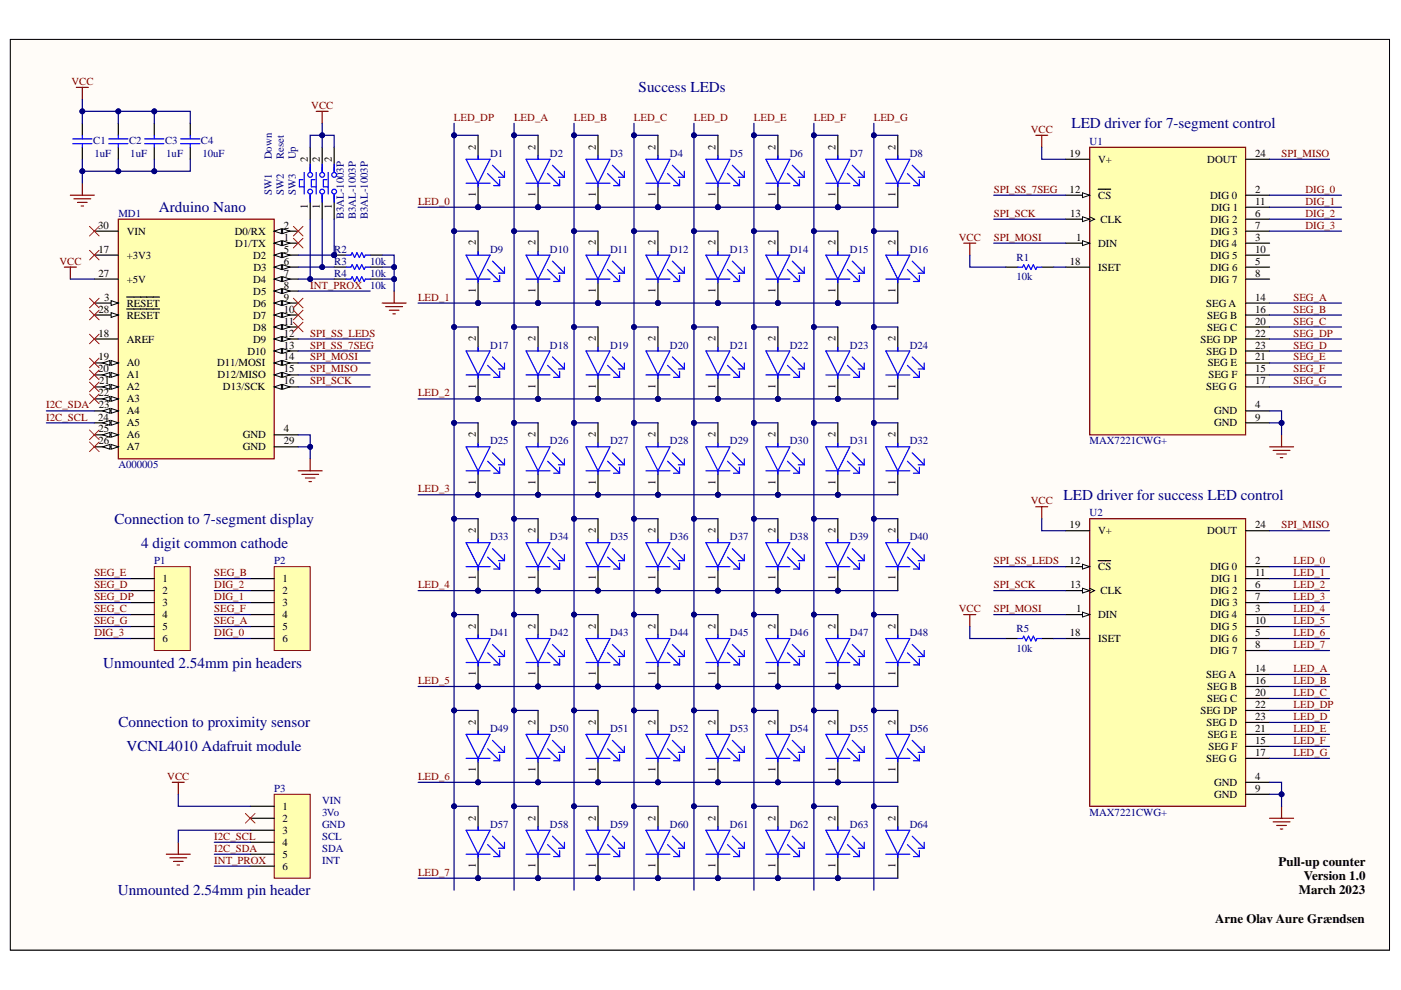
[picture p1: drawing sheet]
<svg xmlns="http://www.w3.org/2000/svg" width="297mm" height="210mm" viewBox="0 0 297 210" stroke-linecap="round" stroke-linejoin="round" font-family="sans-serif">
<defs><g id="words">
<g font-size="3.2" fill="#000080">
<text x="135.4" y="19.6">Success LEDs</text>
<text x="227.2" y="27.2">LED driver for 7-segment control</text>
<text x="33.7" y="45">Arduino Nano</text>
<text x="225.5" y="105.9">LED driver for success LED control</text>
<text x="24.2" y="111.1">Connection to 7-segment display</text>
<text x="29.9" y="116.1">4 digit common cathode</text>
<text x="21.9" y="141.5">Unmounted 2.54mm pin headers</text>
<text x="25.1" y="154.2">Connection to proximity sensor</text>
<text x="26.8" y="159.3">VCNL4010 Adafruit module</text>
<text x="25" y="189.8">Unmounted 2.54mm pin header</text>
</g>
<g font-size="2.7">
<text x="271.1" y="183.6">Pull-up counter</text>
<text x="275.4" y="189.6">March 2023</text>
<text x="276.5" y="186.6">Version 1.0</text>
<text x="257.7" y="195.7">Arne Olav Aure Grændsen</text>
</g>
<g font-size="2.3" fill="#800000">
<text x="15.1" y="18">VCC</text>
<text x="66" y="23.1">VCC</text>
<text x="96.3" y="25.6">LED_DP</text>
<text x="109" y="25.6">LED_A</text>
<text x="121.7" y="25.6">LED_B</text>
<text x="134.4" y="25.6">LED_C</text>
<text x="147.1" y="25.6">LED_D</text>
<text x="159.8" y="25.6">LED_E</text>
<text x="172.5" y="25.6">LED_F</text>
<text x="185.3" y="25.6">LED_G</text>
<text x="218.5" y="28.2">VCC</text>
<text x="271.7" y="33.2">SPI_MISO</text>
<text x="210.7" y="40.9">SPI_SS_7SEG</text>
<text x="276.8" y="40.9">DIG_0</text>
<text x="88.6" y="43.4">LED_0</text>
<text x="210.7" y="46">SPI_SCK</text>
<text x="276.8" y="43.4">DIG_1</text>
<text x="276.8" y="46">DIG_2</text>
<text x="203.3" y="51">VCC</text>
<text x="210.7" y="51">SPI_MOSI</text>
<text x="276.8" y="48.5">DIG_3</text>
<text x="12.6" y="56.1">VCC</text>
<text x="65.7" y="61.2">INT_PROX</text>
<text x="88.6" y="63.8">LED_1</text>
<text x="274.3" y="63.8">SEG_A</text>
<text x="65.7" y="71.4">SPI_SS_LEDS</text>
<text x="274.3" y="66.3">SEG_B</text>
<text x="274.3" y="68.8">SEG_C</text>
<text x="274.3" y="71.4">SEG_DP</text>
<text x="65.7" y="76.4">SPI_MOSI</text>
<text x="65.7" y="73.9">SPI_SS_7SEG</text>
<text x="274.3" y="73.9">SEG_D</text>
<text x="274.3" y="76.4">SEG_E</text>
<text x="65.7" y="81.5">SPI_SCK</text>
<text x="65.7" y="79">SPI_MISO</text>
<text x="274.3" y="79">SEG_F</text>
<text x="274.3" y="81.5">SEG_G</text>
<text x="9.8" y="86.6">I2C_SDA</text>
<text x="9.8" y="89.2">I2C_SCL</text>
<text x="88.6" y="84">LED_2</text>
<text x="88.6" y="104.4">LED_3</text>
<text x="218.5" y="106.9">VCC</text>
<text x="271.7" y="112">SPI_MISO</text>
<text x="210.7" y="119.6">SPI_SS_LEDS</text>
<text x="274.3" y="119.6">LED_0</text>
<text x="20" y="124.7">SEG_D</text>
<text x="20" y="122.2">SEG_E</text>
<text x="45.4" y="124.7">DIG_2</text>
<text x="45.4" y="122.2">SEG_B</text>
<text x="88.6" y="124.7">LED_4</text>
<text x="210.7" y="124.7">SPI_SCK</text>
<text x="274.3" y="122.2">LED_1</text>
<text x="274.3" y="124.7">LED_2</text>
<text x="20" y="129.8">SEG_C</text>
<text x="20" y="127.2">SEG_DP</text>
<text x="45.4" y="127.2">DIG_1</text>
<text x="45.4" y="129.8">SEG_F</text>
<text x="203.3" y="129.8">VCC</text>
<text x="210.7" y="129.8">SPI_MOSI</text>
<text x="274.3" y="127.2">LED_3</text>
<text x="274.3" y="129.8">LED_4</text>
<text x="20" y="134.9">DIG_3</text>
<text x="20" y="132.3">SEG_G</text>
<text x="45.4" y="134.9">DIG_0</text>
<text x="45.4" y="132.3">SEG_A</text>
<text x="274.3" y="132.3">LED_5</text>
<text x="274.3" y="134.9">LED_6</text>
<text x="274.3" y="137.4">LED_7</text>
<text x="274.3" y="142.5">LED_A</text>
<text x="88.6" y="145">LED_5</text>
<text x="274.3" y="145">LED_B</text>
<text x="274.3" y="147.6">LED_C</text>
<text x="274.3" y="152.7">LED_D</text>
<text x="274.3" y="155.2">LED_E</text>
<text x="274.3" y="150.1">LED_DP</text>
<text x="274.3" y="157.7">LED_F</text>
<text x="274.3" y="160.3">LED_G</text>
<text x="35.5" y="165.3">VCC</text>
<text x="88.6" y="165.3">LED_6</text>
<text x="45.4" y="178.1">I2C_SCL</text>
<text x="45.4" y="180.6">I2C_SDA</text>
<text x="45.4" y="183.1">INT_PROX</text>
<text x="88.6" y="185.7">LED_7</text>
</g>
<g font-size="2.3" fill="#000080">
<text x="19.8" y="30.4">C1</text>
<text x="20" y="33.2">1uF</text>
<text x="27.4" y="30.4">C2</text>
<text x="27.6" y="33.2">1uF</text>
<text x="35" y="30.4">C3</text>
<text x="35.2" y="33.2">1uF</text>
<text x="42.6" y="30.4">C4</text>
<text x="42.9" y="33.2">10uF</text>
<text x="57.6" y="33.8" transform="rotate(-90 57.6 33.8)">Down</text>
<text x="60.2" y="33.8" transform="rotate(-90 60.2 33.8)">Reset</text>
<text x="62.7" y="33.8" transform="rotate(-90 62.7 33.8)">Up</text>
<text x="103.9" y="33.2">D1</text>
<text x="116.6" y="33.2">D2</text>
<text x="129.3" y="33.2">D3</text>
<text x="142" y="33.2">D4</text>
<text x="154.8" y="33.2">D5</text>
<text x="167.5" y="33.2">D6</text>
<text x="180.2" y="33.2">D7</text>
<text x="192.9" y="33.2">D8</text>
<text x="231" y="30.7">U1</text>
<text x="57.6" y="41.4" transform="rotate(-90 57.6 41.4)">SW1</text>
<text x="60.2" y="41.4" transform="rotate(-90 60.2 41.4)">SW2</text>
<text x="62.7" y="41.4" transform="rotate(-90 62.7 41.4)">SW3</text>
<text x="25.1" y="46">MD1</text>
<text x="72.9" y="46.5" transform="rotate(-90 72.9 46.5)">B3AL-1003P</text>
<text x="75.4" y="46.5" transform="rotate(-90 75.4 46.5)">B3AL-1003P</text>
<text x="78" y="46.5" transform="rotate(-90 78 46.5)">B3AL-1003P</text>
<text x="70.9" y="53.6">R2</text>
<text x="103.9" y="53.6">D9</text>
<text x="116.6" y="53.6">D10</text>
<text x="129.3" y="53.6">D11</text>
<text x="142" y="53.6">D12</text>
<text x="154.8" y="53.6">D13</text>
<text x="167.5" y="53.6">D14</text>
<text x="180.2" y="53.6">D15</text>
<text x="192.9" y="53.6">D16</text>
<text x="70.9" y="56.1">R3</text>
<text x="70.9" y="58.6">R4</text>
<text x="78.5" y="56.1">10k</text>
<text x="78.5" y="58.6">10k</text>
<text x="215.5" y="55.3">R1</text>
<text x="215.5" y="59.4">10k</text>
<text x="78.5" y="61.2">10k</text>
<text x="103.9" y="73.9">D17</text>
<text x="116.6" y="73.9">D18</text>
<text x="129.3" y="73.9">D19</text>
<text x="142" y="73.9">D20</text>
<text x="154.8" y="73.9">D21</text>
<text x="167.5" y="73.9">D22</text>
<text x="180.2" y="73.9">D23</text>
<text x="192.9" y="73.9">D24</text>
<text x="103.9" y="94.2">D25</text>
<text x="116.6" y="94.2">D26</text>
<text x="129.3" y="94.2">D27</text>
<text x="142" y="94.2">D28</text>
<text x="154.8" y="94.2">D29</text>
<text x="167.5" y="94.2">D30</text>
<text x="180.2" y="94.2">D31</text>
<text x="192.9" y="94.2">D32</text>
<text x="231" y="94.2">MAX7221CWG+</text>
<text x="25.1" y="99.3">A000005</text>
<text x="231" y="109.4">U2</text>
<text x="32.7" y="119.6">P1</text>
<text x="58.1" y="119.6">P2</text>
<text x="103.9" y="114.5">D33</text>
<text x="116.6" y="114.5">D34</text>
<text x="129.3" y="114.5">D35</text>
<text x="142" y="114.5">D36</text>
<text x="154.8" y="114.5">D37</text>
<text x="167.5" y="114.5">D38</text>
<text x="180.2" y="114.5">D39</text>
<text x="192.9" y="114.5">D40</text>
<text x="103.9" y="134.9">D41</text>
<text x="116.6" y="134.9">D42</text>
<text x="129.3" y="134.9">D43</text>
<text x="142" y="134.9">D44</text>
<text x="154.8" y="134.9">D45</text>
<text x="167.5" y="134.9">D46</text>
<text x="180.2" y="134.9">D47</text>
<text x="192.9" y="134.9">D48</text>
<text x="215.5" y="134.1">R5</text>
<text x="215.5" y="138.2">10k</text>
<text x="103.9" y="155.2">D49</text>
<text x="116.6" y="155.2">D50</text>
<text x="129.3" y="155.2">D51</text>
<text x="142" y="155.2">D52</text>
<text x="154.8" y="155.2">D53</text>
<text x="167.5" y="155.2">D54</text>
<text x="180.2" y="155.2">D55</text>
<text x="192.9" y="155.2">D56</text>
<text x="58.1" y="167.9">P3</text>
<text x="68.3" y="170.4">VIN</text>
<text x="68.3" y="173">3Vo</text>
<text x="231" y="173">MAX7221CWG+</text>
<text x="68.3" y="175.5">GND</text>
<text x="68.3" y="178.1">SCL</text>
<text x="103.9" y="175.5">D57</text>
<text x="116.6" y="175.5">D58</text>
<text x="129.3" y="175.5">D59</text>
<text x="142" y="175.5">D60</text>
<text x="154.8" y="175.5">D61</text>
<text x="167.5" y="175.5">D62</text>
<text x="180.2" y="175.5">D63</text>
<text x="192.9" y="175.5">D64</text>
<text x="68.3" y="180.6">SDA</text>
<text x="68.3" y="183.1">INT</text>
</g>
<g font-size="2.3">
<text x="65.3" y="34.3" transform="rotate(-90 65.3 34.3)">2</text>
<text x="67.8" y="34.3" transform="rotate(-90 67.8 34.3)">2</text>
<text x="70.4" y="34.3" transform="rotate(-90 70.4 34.3)">2</text>
<text x="100.9" y="31.8" transform="rotate(-90 100.9 31.8)">2</text>
<text x="113.6" y="31.8" transform="rotate(-90 113.6 31.8)">2</text>
<text x="126.3" y="31.8" transform="rotate(-90 126.3 31.8)">2</text>
<text x="139" y="31.8" transform="rotate(-90 139 31.8)">2</text>
<text x="151.7" y="31.8" transform="rotate(-90 151.7 31.8)">2</text>
<text x="164.4" y="31.8" transform="rotate(-90 164.4 31.8)">2</text>
<text x="177.2" y="31.8" transform="rotate(-90 177.2 31.8)">2</text>
<text x="189.8" y="31.8" transform="rotate(-90 189.8 31.8)">2</text>
<text x="226.8" y="33.2">19</text>
<text x="232.8" y="34.5">V+</text>
<text x="256" y="34.5">DOUT</text>
<text x="266.1" y="33.2">24</text>
<text x="100.9" y="41.7" transform="rotate(-90 100.9 41.7)">1</text>
<text x="113.6" y="41.7" transform="rotate(-90 113.6 41.7)">1</text>
<text x="126.3" y="41.7" transform="rotate(-90 126.3 41.7)">1</text>
<text x="139" y="41.7" transform="rotate(-90 139 41.7)">1</text>
<text x="151.7" y="41.7" transform="rotate(-90 151.7 41.7)">1</text>
<text x="164.4" y="41.7" transform="rotate(-90 164.4 41.7)">1</text>
<text x="177.2" y="41.7" transform="rotate(-90 177.2 41.7)">1</text>
<text x="189.8" y="41.7" transform="rotate(-90 189.8 41.7)">1</text>
<text x="226.8" y="40.9">12</text>
<text x="266.1" y="40.9">2</text>
<text x="65.3" y="44.3" transform="rotate(-90 65.3 44.3)">1</text>
<text x="67.8" y="44.3" transform="rotate(-90 67.8 44.3)">1</text>
<text x="70.4" y="44.3" transform="rotate(-90 70.4 44.3)">1</text>
<text x="226.9" y="46">13</text>
<text x="232.8" y="42.2">CS</text>
<text x="233.3" y="47.2">CLK</text>
<text x="256.6" y="42.2">DIG 0</text>
<text x="256.6" y="47.2">DIG 2</text>
<text x="256.8" y="44.7">DIG 1</text>
<text x="266.1" y="43.4">11</text>
<text x="266.1" y="46">6</text>
<text x="20.8" y="48.5">30</text>
<text x="20.9" y="53.6">17</text>
<text x="26.9" y="49.8">VIN</text>
<text x="49.8" y="49.8">D0/RX</text>
<text x="49.9" y="52.3">D1/TX</text>
<text x="60.2" y="48.5">2</text>
<text x="60.2" y="51">1</text>
<text x="60.2" y="53.6">5</text>
<text x="100.9" y="52" transform="rotate(-90 100.9 52)">2</text>
<text x="113.6" y="52" transform="rotate(-90 113.6 52)">2</text>
<text x="126.3" y="52" transform="rotate(-90 126.3 52)">2</text>
<text x="139" y="52" transform="rotate(-90 139 52)">2</text>
<text x="151.7" y="52" transform="rotate(-90 151.7 52)">2</text>
<text x="164.4" y="52" transform="rotate(-90 164.4 52)">2</text>
<text x="177.2" y="52" transform="rotate(-90 177.2 52)">2</text>
<text x="189.8" y="52" transform="rotate(-90 189.8 52)">2</text>
<text x="228.1" y="51">1</text>
<text x="232.8" y="52.3">DIN</text>
<text x="256.6" y="52.3">DIG 4</text>
<text x="256.7" y="49.8">DIG 3</text>
<text x="266.1" y="48.5">7</text>
<text x="266.1" y="51">3</text>
<text x="266.1" y="53.6">10</text>
<text x="20.9" y="58.6">27</text>
<text x="26.9" y="54.8">+3V3</text>
<text x="26.9" y="59.9">+5V</text>
<text x="53.6" y="54.8">D2</text>
<text x="53.6" y="59.9">D4</text>
<text x="53.7" y="57.4">D3</text>
<text x="60.2" y="56.1">6</text>
<text x="60.2" y="58.6">7</text>
<text x="226.8" y="56.1">18</text>
<text x="232.8" y="57.4">ISET</text>
<text x="256.6" y="57.4">DIG 6</text>
<text x="256.6" y="59.9">DIG 7</text>
<text x="256.7" y="54.8">DIG 5</text>
<text x="266.1" y="56.1">5</text>
<text x="266.1" y="58.6">8</text>
<text x="22.1" y="63.8">3</text>
<text x="26.9" y="65">RESET</text>
<text x="53.6" y="65">D6</text>
<text x="53.7" y="62.5">D5</text>
<text x="60.2" y="61.2">8</text>
<text x="60.2" y="63.8">9</text>
<text x="100.9" y="62.1" transform="rotate(-90 100.9 62.1)">1</text>
<text x="113.6" y="62.1" transform="rotate(-90 113.6 62.1)">1</text>
<text x="126.3" y="62.1" transform="rotate(-90 126.3 62.1)">1</text>
<text x="139" y="62.1" transform="rotate(-90 139 62.1)">1</text>
<text x="151.7" y="62.1" transform="rotate(-90 151.7 62.1)">1</text>
<text x="164.4" y="62.1" transform="rotate(-90 164.4 62.1)">1</text>
<text x="177.2" y="62.1" transform="rotate(-90 177.2 62.1)">1</text>
<text x="189.8" y="62.1" transform="rotate(-90 189.8 62.1)">1</text>
<text x="255.8" y="65">SEG A</text>
<text x="266.1" y="63.8">14</text>
<text x="20.9" y="66.3">28</text>
<text x="20.9" y="71.4">18</text>
<text x="26.9" y="67.6">RESET</text>
<text x="53.6" y="67.6">D7</text>
<text x="53.7" y="70.1">D8</text>
<text x="60.2" y="66.3">10</text>
<text x="60.2" y="68.8">11</text>
<text x="60.2" y="71.4">12</text>
<text x="255.9" y="70.1">SEG C</text>
<text x="256" y="67.6">SEG B</text>
<text x="266.1" y="66.3">16</text>
<text x="266.1" y="68.8">20</text>
<text x="266.1" y="71.4">22</text>
<text x="20.9" y="76.4">19</text>
<text x="26.9" y="72.6">AREF</text>
<text x="26.9" y="77.7">A0</text>
<text x="46.1" y="77.7">D11/MOSI</text>
<text x="52.5" y="75.2">D10</text>
<text x="53.6" y="72.6">D9</text>
<text x="60.2" y="73.9">13</text>
<text x="60.2" y="76.4">14</text>
<text x="100.9" y="72.4" transform="rotate(-90 100.9 72.4)">2</text>
<text x="113.6" y="72.4" transform="rotate(-90 113.6 72.4)">2</text>
<text x="126.3" y="72.4" transform="rotate(-90 126.3 72.4)">2</text>
<text x="139" y="72.4" transform="rotate(-90 139 72.4)">2</text>
<text x="151.7" y="72.4" transform="rotate(-90 151.7 72.4)">2</text>
<text x="164.4" y="72.4" transform="rotate(-90 164.4 72.4)">2</text>
<text x="177.2" y="72.4" transform="rotate(-90 177.2 72.4)">2</text>
<text x="189.8" y="72.4" transform="rotate(-90 189.8 72.4)">2</text>
<text x="254.5" y="72.6">SEG DP</text>
<text x="255.8" y="75.2">SEG D</text>
<text x="256.1" y="77.7">SEG E</text>
<text x="266.1" y="73.9">23</text>
<text x="266.1" y="76.4">21</text>
<text x="20.8" y="79">20</text>
<text x="21" y="81.5">21</text>
<text x="26.9" y="80.2">A1</text>
<text x="26.9" y="82.8">A2</text>
<text x="46.1" y="80.2">D12/MISO</text>
<text x="47.3" y="82.8">D13/SCK</text>
<text x="60.2" y="79">15</text>
<text x="60.2" y="81.5">16</text>
<text x="100.9" y="82.4" transform="rotate(-90 100.9 82.4)">1</text>
<text x="113.6" y="82.4" transform="rotate(-90 113.6 82.4)">1</text>
<text x="126.3" y="82.4" transform="rotate(-90 126.3 82.4)">1</text>
<text x="139" y="82.4" transform="rotate(-90 139 82.4)">1</text>
<text x="151.7" y="82.4" transform="rotate(-90 151.7 82.4)">1</text>
<text x="164.4" y="82.4" transform="rotate(-90 164.4 82.4)">1</text>
<text x="177.2" y="82.4" transform="rotate(-90 177.2 82.4)">1</text>
<text x="189.8" y="82.4" transform="rotate(-90 189.8 82.4)">1</text>
<text x="255.8" y="82.8">SEG G</text>
<text x="256.2" y="80.2">SEG F</text>
<text x="266.1" y="79">15</text>
<text x="266.1" y="81.5">17</text>
<text x="20.8" y="89.2">24</text>
<text x="20.9" y="84">22</text>
<text x="20.9" y="86.6">23</text>
<text x="26.9" y="85.3">A3</text>
<text x="26.9" y="87.8">A4</text>
<text x="257.4" y="87.8">GND</text>
<text x="266.1" y="86.6">4</text>
<text x="266.1" y="89.2">9</text>
<text x="20.9" y="94.2">26</text>
<text x="20.9" y="91.7">25</text>
<text x="26.9" y="90.4">A5</text>
<text x="26.9" y="93">A6</text>
<text x="26.9" y="95.5">A7</text>
<text x="51.5" y="93">GND</text>
<text x="51.5" y="95.5">GND</text>
<text x="60.2" y="91.7">4</text>
<text x="60.2" y="94.2">29</text>
<text x="100.9" y="92.7" transform="rotate(-90 100.9 92.7)">2</text>
<text x="113.6" y="92.7" transform="rotate(-90 113.6 92.7)">2</text>
<text x="126.3" y="92.7" transform="rotate(-90 126.3 92.7)">2</text>
<text x="139" y="92.7" transform="rotate(-90 139 92.7)">2</text>
<text x="151.7" y="92.7" transform="rotate(-90 151.7 92.7)">2</text>
<text x="164.4" y="92.7" transform="rotate(-90 164.4 92.7)">2</text>
<text x="177.2" y="92.7" transform="rotate(-90 177.2 92.7)">2</text>
<text x="189.8" y="92.7" transform="rotate(-90 189.8 92.7)">2</text>
<text x="257.4" y="90.4">GND</text>
<text x="100.9" y="102.7" transform="rotate(-90 100.9 102.7)">1</text>
<text x="113.6" y="102.7" transform="rotate(-90 113.6 102.7)">1</text>
<text x="126.3" y="102.7" transform="rotate(-90 126.3 102.7)">1</text>
<text x="139" y="102.7" transform="rotate(-90 139 102.7)">1</text>
<text x="151.7" y="102.7" transform="rotate(-90 151.7 102.7)">1</text>
<text x="164.4" y="102.7" transform="rotate(-90 164.4 102.7)">1</text>
<text x="177.2" y="102.7" transform="rotate(-90 177.2 102.7)">1</text>
<text x="189.8" y="102.7" transform="rotate(-90 189.8 102.7)">1</text>
<text x="100.9" y="113" transform="rotate(-90 100.9 113)">2</text>
<text x="113.6" y="113" transform="rotate(-90 113.6 113)">2</text>
<text x="126.3" y="113" transform="rotate(-90 126.3 113)">2</text>
<text x="139" y="113" transform="rotate(-90 139 113)">2</text>
<text x="151.7" y="113" transform="rotate(-90 151.7 113)">2</text>
<text x="164.4" y="113" transform="rotate(-90 164.4 113)">2</text>
<text x="177.2" y="113" transform="rotate(-90 177.2 113)">2</text>
<text x="189.8" y="113" transform="rotate(-90 189.8 113)">2</text>
<text x="226.8" y="112">19</text>
<text x="232.8" y="113.3">V+</text>
<text x="256" y="113.3">DOUT</text>
<text x="266.1" y="112">24</text>
<text x="226.8" y="119.6">12</text>
<text x="266.1" y="119.6">2</text>
<text x="34.5" y="123.4">1</text>
<text x="34.5" y="126">2</text>
<text x="59.9" y="123.4">1</text>
<text x="59.9" y="126">2</text>
<text x="100.9" y="123" transform="rotate(-90 100.9 123)">1</text>
<text x="113.6" y="123" transform="rotate(-90 113.6 123)">1</text>
<text x="126.3" y="123" transform="rotate(-90 126.3 123)">1</text>
<text x="139" y="123" transform="rotate(-90 139 123)">1</text>
<text x="151.7" y="123" transform="rotate(-90 151.7 123)">1</text>
<text x="164.4" y="123" transform="rotate(-90 164.4 123)">1</text>
<text x="177.2" y="123" transform="rotate(-90 177.2 123)">1</text>
<text x="189.8" y="123" transform="rotate(-90 189.8 123)">1</text>
<text x="226.9" y="124.7">13</text>
<text x="232.8" y="120.9">CS</text>
<text x="233.3" y="126">CLK</text>
<text x="256.6" y="120.9">DIG 0</text>
<text x="256.6" y="126">DIG 2</text>
<text x="256.8" y="123.4">DIG 1</text>
<text x="266.1" y="122.2">11</text>
<text x="266.1" y="124.7">6</text>
<text x="34.5" y="128.5">3</text>
<text x="34.5" y="131.1">4</text>
<text x="59.9" y="128.5">3</text>
<text x="59.9" y="131.1">4</text>
<text x="228.1" y="129.8">1</text>
<text x="232.8" y="131.1">DIN</text>
<text x="256.6" y="131.1">DIG 4</text>
<text x="256.7" y="128.5">DIG 3</text>
<text x="266.1" y="127.2">7</text>
<text x="266.1" y="129.8">3</text>
<text x="34.5" y="133.6">5</text>
<text x="34.5" y="136.1">6</text>
<text x="59.9" y="133.6">5</text>
<text x="59.9" y="136.1">6</text>
<text x="100.9" y="133.3" transform="rotate(-90 100.9 133.3)">2</text>
<text x="113.6" y="133.3" transform="rotate(-90 113.6 133.3)">2</text>
<text x="126.3" y="133.3" transform="rotate(-90 126.3 133.3)">2</text>
<text x="139" y="133.3" transform="rotate(-90 139 133.3)">2</text>
<text x="151.7" y="133.3" transform="rotate(-90 151.7 133.3)">2</text>
<text x="164.4" y="133.3" transform="rotate(-90 164.4 133.3)">2</text>
<text x="177.2" y="133.3" transform="rotate(-90 177.2 133.3)">2</text>
<text x="189.8" y="133.3" transform="rotate(-90 189.8 133.3)">2</text>
<text x="226.8" y="134.9">18</text>
<text x="232.8" y="136.1">ISET</text>
<text x="256.6" y="136.1">DIG 6</text>
<text x="256.7" y="133.6">DIG 5</text>
<text x="266.1" y="132.3">10</text>
<text x="266.1" y="134.9">5</text>
<text x="266.1" y="137.4">8</text>
<text x="100.9" y="143.4" transform="rotate(-90 100.9 143.4)">1</text>
<text x="113.6" y="143.4" transform="rotate(-90 113.6 143.4)">1</text>
<text x="126.3" y="143.4" transform="rotate(-90 126.3 143.4)">1</text>
<text x="139" y="143.4" transform="rotate(-90 139 143.4)">1</text>
<text x="151.7" y="143.4" transform="rotate(-90 151.7 143.4)">1</text>
<text x="164.4" y="143.4" transform="rotate(-90 164.4 143.4)">1</text>
<text x="177.2" y="143.4" transform="rotate(-90 177.2 143.4)">1</text>
<text x="189.8" y="143.4" transform="rotate(-90 189.8 143.4)">1</text>
<text x="255.8" y="143.8">SEG A</text>
<text x="256.6" y="138.7">DIG 7</text>
<text x="266.1" y="142.5">14</text>
<text x="255.9" y="148.8">SEG C</text>
<text x="256" y="146.3">SEG B</text>
<text x="266.1" y="145">16</text>
<text x="266.1" y="147.6">20</text>
<text x="100.9" y="153.7" transform="rotate(-90 100.9 153.7)">2</text>
<text x="113.6" y="153.7" transform="rotate(-90 113.6 153.7)">2</text>
<text x="126.3" y="153.7" transform="rotate(-90 126.3 153.7)">2</text>
<text x="139" y="153.7" transform="rotate(-90 139 153.7)">2</text>
<text x="151.7" y="153.7" transform="rotate(-90 151.7 153.7)">2</text>
<text x="164.4" y="153.7" transform="rotate(-90 164.4 153.7)">2</text>
<text x="177.2" y="153.7" transform="rotate(-90 177.2 153.7)">2</text>
<text x="189.8" y="153.7" transform="rotate(-90 189.8 153.7)">2</text>
<text x="254.5" y="151.4">SEG DP</text>
<text x="255.8" y="153.9">SEG D</text>
<text x="266.1" y="152.7">23</text>
<text x="266.1" y="150.1">22</text>
<text x="266.1" y="155.2">21</text>
<text x="255.8" y="161.5">SEG G</text>
<text x="256.1" y="156.5">SEG E</text>
<text x="256.2" y="159">SEG F</text>
<text x="266.1" y="157.7">15</text>
<text x="266.1" y="160.3">17</text>
<text x="100.9" y="163.7" transform="rotate(-90 100.9 163.7)">1</text>
<text x="113.6" y="163.7" transform="rotate(-90 113.6 163.7)">1</text>
<text x="126.3" y="163.7" transform="rotate(-90 126.3 163.7)">1</text>
<text x="139" y="163.7" transform="rotate(-90 139 163.7)">1</text>
<text x="151.7" y="163.7" transform="rotate(-90 151.7 163.7)">1</text>
<text x="164.4" y="163.7" transform="rotate(-90 164.4 163.7)">1</text>
<text x="177.2" y="163.7" transform="rotate(-90 177.2 163.7)">1</text>
<text x="189.8" y="163.7" transform="rotate(-90 189.8 163.7)">1</text>
<text x="257.4" y="166.6">GND</text>
<text x="266.1" y="165.3">4</text>
<text x="266.1" y="167.9">9</text>
<text x="59.9" y="171.7">1</text>
<text x="257.4" y="169.2">GND</text>
<text x="59.9" y="174.3">2</text>
<text x="59.9" y="176.8">3</text>
<text x="59.9" y="179.3">4</text>
<text x="100.9" y="174" transform="rotate(-90 100.9 174)">2</text>
<text x="113.6" y="174" transform="rotate(-90 113.6 174)">2</text>
<text x="126.3" y="174" transform="rotate(-90 126.3 174)">2</text>
<text x="139" y="174" transform="rotate(-90 139 174)">2</text>
<text x="151.7" y="174" transform="rotate(-90 151.7 174)">2</text>
<text x="164.4" y="174" transform="rotate(-90 164.4 174)">2</text>
<text x="177.2" y="174" transform="rotate(-90 177.2 174)">2</text>
<text x="189.8" y="174" transform="rotate(-90 189.8 174)">2</text>
<text x="59.9" y="181.9">5</text>
<text x="59.9" y="184.4">6</text>
<text x="100.9" y="184" transform="rotate(-90 100.9 184)">1</text>
<text x="113.6" y="184" transform="rotate(-90 113.6 184)">1</text>
<text x="126.3" y="184" transform="rotate(-90 126.3 184)">1</text>
<text x="139" y="184" transform="rotate(-90 139 184)">1</text>
<text x="151.7" y="184" transform="rotate(-90 151.7 184)">1</text>
<text x="164.4" y="184" transform="rotate(-90 164.4 184)">1</text>
<text x="177.2" y="184" transform="rotate(-90 177.2 184)">1</text>
<text x="189.8" y="184" transform="rotate(-90 189.8 184)">1</text>
</g>
</g></defs>
<path d="M2.2 8.4h292.4v193h-292.4z" fill-rule="evenodd" fill="#fffcf8"/>
<path d="M2.2 8.4h292.4v193h-292.4z" fill="none" stroke="#000" stroke-width=".21"/>
<path d="M2.2 8.4h292.4v193h-292.4z" fill-rule="evenodd" fill="#fffcf8"/>
<path d="M2.2 8.4h292.4v193h-292.4z" fill="none" stroke="#000" stroke-width=".21"/>
<path d="M25.1 46.5h33v50.8h-33z" fill-rule="evenodd" fill="#ffffb0"/>
<path d="M25.1 46.5h33v50.8h-33z" fill="none" stroke="#800000" stroke-width=".25"/>
<path d="M20 54.1h5.1M20 49h5.1M58.1 49h5.1" fill="none" stroke="#000" stroke-width=".25"/>
<path d="M58.1 49l1.6-.5v1z" fill="#f8fcff"/>
<path d="M58.1 49l1.6-.5v1z" fill="none" stroke="#000" stroke-width=".21"/>
<path d="M59.9 48.5l1.5 .5-1.5 .5z" fill="#f8fcff"/>
<path d="M59.9 48.5l1.5 .5-1.5 .5z" fill="none" stroke="#000" stroke-width=".21"/>
<path d="M58.1 51.6h5.1" fill="none" stroke="#000" stroke-width=".25"/>
<path d="M58.1 51.6l1.6-.6v1.1z" fill="#f8fcff"/>
<path d="M58.1 51.6l1.6-.6v1.1z" fill="none" stroke="#000" stroke-width=".21"/>
<path d="M59.9 51l1.5 .6-1.5 .5z" fill="#f8fcff"/>
<path d="M59.9 51l1.5 .6-1.5 .5z" fill="none" stroke="#000" stroke-width=".21"/>
<path d="M58.1 54.1h5.1" fill="none" stroke="#000" stroke-width=".25"/>
<path d="M58.1 54.1l1.6-.5v1z" fill="#f8fcff"/>
<path d="M58.1 54.1l1.6-.5v1z" fill="none" stroke="#000" stroke-width=".21"/>
<path d="M59.9 53.6l1.5 .5-1.5 .5z" fill="#f8fcff"/>
<path d="M59.9 53.6l1.5 .5-1.5 .5z" fill="none" stroke="#000" stroke-width=".21"/>
<path d="M58.1 56.6h5.1" fill="none" stroke="#000" stroke-width=".25"/>
<path d="M58.1 56.6l1.6-.5v1z" fill="#f8fcff"/>
<path d="M58.1 56.6l1.6-.5v1z" fill="none" stroke="#000" stroke-width=".21"/>
<path d="M59.9 56.1l1.5 .5-1.5 .5z" fill="#f8fcff"/>
<path d="M59.9 56.1l1.5 .5-1.5 .5z" fill="none" stroke="#000" stroke-width=".21"/>
<path d="M58.1 59.2h5.1" fill="none" stroke="#000" stroke-width=".25"/>
<path d="M58.1 59.2l1.6-.5v1z" fill="#f8fcff"/>
<path d="M58.1 59.2l1.6-.5v1z" fill="none" stroke="#000" stroke-width=".21"/>
<path d="M59.9 58.7l1.5 .5-1.5 .5z" fill="#f8fcff"/>
<path d="M59.9 58.7l1.5 .5-1.5 .5z" fill="none" stroke="#000" stroke-width=".21"/>
<path d="M58.1 61.7h5.1" fill="none" stroke="#000" stroke-width=".25"/>
<path d="M58.1 61.7l1.6-.5v1z" fill="#f8fcff"/>
<path d="M58.1 61.7l1.6-.5v1z" fill="none" stroke="#000" stroke-width=".21"/>
<path d="M59.9 61.2l1.5 .5-1.5 .5z" fill="#f8fcff"/>
<path d="M59.9 61.2l1.5 .5-1.5 .5z" fill="none" stroke="#000" stroke-width=".21"/>
<path d="M58.1 64.3h5.1" fill="none" stroke="#000" stroke-width=".25"/>
<path d="M58.1 64.3l1.6-.6v1.1z" fill="#f8fcff"/>
<path d="M58.1 64.3l1.6-.6v1.1z" fill="none" stroke="#000" stroke-width=".21"/>
<path d="M59.9 63.7l1.5 .6-1.5 .5z" fill="#f8fcff"/>
<path d="M59.9 63.7l1.5 .6-1.5 .5z" fill="none" stroke="#000" stroke-width=".21"/>
<path d="M58.1 66.8h5.1" fill="none" stroke="#000" stroke-width=".25"/>
<path d="M58.1 66.8l1.6-.5v1z" fill="#f8fcff"/>
<path d="M58.1 66.8l1.6-.5v1z" fill="none" stroke="#000" stroke-width=".21"/>
<path d="M59.9 66.3l1.5 .5-1.5 .5z" fill="#f8fcff"/>
<path d="M59.9 66.3l1.5 .5-1.5 .5z" fill="none" stroke="#000" stroke-width=".21"/>
<path d="M58.1 69.3h5.1" fill="none" stroke="#000" stroke-width=".25"/>
<path d="M58.1 69.3l1.6-.5v1z" fill="#f8fcff"/>
<path d="M58.1 69.3l1.6-.5v1z" fill="none" stroke="#000" stroke-width=".21"/>
<path d="M59.9 68.8l1.5 .5-1.5 .5z" fill="#f8fcff"/>
<path d="M59.9 68.8l1.5 .5-1.5 .5z" fill="none" stroke="#000" stroke-width=".21"/>
<path d="M58.1 71.9h5.1" fill="none" stroke="#000" stroke-width=".25"/>
<path d="M58.1 71.9l1.6-.5v1z" fill="#f8fcff"/>
<path d="M58.1 71.9l1.6-.5v1z" fill="none" stroke="#000" stroke-width=".21"/>
<path d="M59.9 71.4l1.5 .5-1.5 .5z" fill="#f8fcff"/>
<path d="M59.9 71.4l1.5 .5-1.5 .5z" fill="none" stroke="#000" stroke-width=".21"/>
<path d="M58.1 74.4h5.1" fill="none" stroke="#000" stroke-width=".25"/>
<path d="M58.1 74.4l1.6-.5v1z" fill="#f8fcff"/>
<path d="M58.1 74.4l1.6-.5v1z" fill="none" stroke="#000" stroke-width=".21"/>
<path d="M59.9 73.9l1.5 .5-1.5 .5z" fill="#f8fcff"/>
<path d="M59.9 73.9l1.5 .5-1.5 .5z" fill="none" stroke="#000" stroke-width=".21"/>
<path d="M58.1 77h5.1" fill="none" stroke="#000" stroke-width=".25"/>
<path d="M58.1 77l1.6-.6v1.1z" fill="#f8fcff"/>
<path d="M58.1 77l1.6-.6v1.1z" fill="none" stroke="#000" stroke-width=".21"/>
<path d="M59.9 76.4l1.5 .6-1.5 .5z" fill="#f8fcff"/>
<path d="M59.9 76.4l1.5 .6-1.5 .5z" fill="none" stroke="#000" stroke-width=".21"/>
<path d="M58.1 79.5h5.1" fill="none" stroke="#000" stroke-width=".25"/>
<path d="M58.1 79.5l1.6-.5v1z" fill="#f8fcff"/>
<path d="M58.1 79.5l1.6-.5v1z" fill="none" stroke="#000" stroke-width=".21"/>
<path d="M59.9 79l1.5 .5-1.5 .5z" fill="#f8fcff"/>
<path d="M59.9 79l1.5 .5-1.5 .5z" fill="none" stroke="#000" stroke-width=".21"/>
<path d="M58.1 82h5.1" fill="none" stroke="#000" stroke-width=".25"/>
<path d="M58.1 82l1.6-.5v1z" fill="#f8fcff"/>
<path d="M58.1 82l1.6-.5v1z" fill="none" stroke="#000" stroke-width=".21"/>
<path d="M59.9 81.5l1.5 .5-1.5 .5z" fill="#f8fcff"/>
<path d="M59.9 81.5l1.5 .5-1.5 .5z" fill="none" stroke="#000" stroke-width=".21"/>
<path d="M20 59.2h5.1M20 64.3h5.1M58.1 92.2h5.1M58.1 94.7h5.1" fill="none" stroke="#000" stroke-width=".25"/>
<path d="M23.6 63.7l1.5 .6-1.5 .5z" fill="#f8fcff"/>
<path d="M23.6 63.7l1.5 .6-1.5 .5z" fill="none" stroke="#000" stroke-width=".21"/>
<path d="M20 66.8h5.1M26.9 63h6.9" fill="none" stroke="#000" stroke-width=".25"/>
<path d="M23.6 66.3l1.5 .5-1.5 .5z" fill="#f8fcff"/>
<path d="M23.6 66.3l1.5 .5-1.5 .5z" fill="none" stroke="#000" stroke-width=".21"/>
<path d="M20 71.9h5.1M20 77h5.1M26.9 65.5h6.9" fill="none" stroke="#000" stroke-width=".25"/>
<path d="M23.6 76.4l1.5 .6-1.5 .5z" fill="#f8fcff"/>
<path d="M23.6 76.4l1.5 .6-1.5 .5z" fill="none" stroke="#000" stroke-width=".21"/>
<path d="M21.8 77l1.5-.6v1.1z" fill="#f8fcff"/>
<path d="M21.8 77l1.5-.6v1.1z" fill="none" stroke="#000" stroke-width=".21"/>
<path d="M20 79.5h5.1" fill="none" stroke="#000" stroke-width=".25"/>
<path d="M23.6 79l1.5 .5-1.5 .5z" fill="#f8fcff"/>
<path d="M23.6 79l1.5 .5-1.5 .5z" fill="none" stroke="#000" stroke-width=".21"/>
<path d="M21.8 79.5l1.5-.5v1z" fill="#f8fcff"/>
<path d="M21.8 79.5l1.5-.5v1z" fill="none" stroke="#000" stroke-width=".21"/>
<path d="M20 82h5.1" fill="none" stroke="#000" stroke-width=".25"/>
<path d="M23.6 81.5l1.5 .5-1.5 .5z" fill="#f8fcff"/>
<path d="M23.6 81.5l1.5 .5-1.5 .5z" fill="none" stroke="#000" stroke-width=".21"/>
<path d="M21.8 82l1.5-.5v1z" fill="#f8fcff"/>
<path d="M21.8 82l1.5-.5v1z" fill="none" stroke="#000" stroke-width=".21"/>
<path d="M20 84.6h5.1" fill="none" stroke="#000" stroke-width=".25"/>
<path d="M23.6 84.1l1.5 .5-1.5 .5z" fill="#f8fcff"/>
<path d="M23.6 84.1l1.5 .5-1.5 .5z" fill="none" stroke="#000" stroke-width=".21"/>
<path d="M21.8 84.6l1.5-.5v1z" fill="#f8fcff"/>
<path d="M21.8 84.6l1.5-.5v1z" fill="none" stroke="#000" stroke-width=".21"/>
<path d="M20 87.1h5.1" fill="none" stroke="#000" stroke-width=".25"/>
<path d="M23.6 86.6l1.5 .5-1.5 .5z" fill="#f8fcff"/>
<path d="M23.6 86.6l1.5 .5-1.5 .5z" fill="none" stroke="#000" stroke-width=".21"/>
<path d="M21.8 87.1l1.5-.5v1z" fill="#f8fcff"/>
<path d="M21.8 87.1l1.5-.5v1z" fill="none" stroke="#000" stroke-width=".21"/>
<path d="M20 89.7h5.1" fill="none" stroke="#000" stroke-width=".25"/>
<path d="M23.6 89.1l1.5 .6-1.5 .5z" fill="#f8fcff"/>
<path d="M23.6 89.1l1.5 .6-1.5 .5z" fill="none" stroke="#000" stroke-width=".21"/>
<path d="M21.8 89.7l1.5-.6v1.1z" fill="#f8fcff"/>
<path d="M21.8 89.7l1.5-.6v1.1z" fill="none" stroke="#000" stroke-width=".21"/>
<path d="M20 92.2h5.1" fill="none" stroke="#000" stroke-width=".25"/>
<path d="M23.6 91.7l1.5 .5-1.5 .5z" fill="#f8fcff"/>
<path d="M23.6 91.7l1.5 .5-1.5 .5z" fill="none" stroke="#000" stroke-width=".21"/>
<path d="M21.8 92.2l1.5-.5v1z" fill="#f8fcff"/>
<path d="M21.8 92.2l1.5-.5v1z" fill="none" stroke="#000" stroke-width=".21"/>
<path d="M20 94.7h5.1" fill="none" stroke="#000" stroke-width=".25"/>
<path d="M23.6 94.2l1.5 .5-1.5 .5z" fill="#f8fcff"/>
<path d="M23.6 94.2l1.5 .5-1.5 .5z" fill="none" stroke="#000" stroke-width=".21"/>
<path d="M21.8 94.7l1.5-.5v1z" fill="#f8fcff"/>
<path d="M21.8 94.7l1.5-.5v1z" fill="none" stroke="#000" stroke-width=".21"/>
<path d="M13.6 56.6h2.6M14.9 56.6v2.6M63.2 99.8h5.1M65.8 97.3v2.5M64 100.6h3.5M64.7 101.3h2.1M65.5 102.1h.5" fill="none" stroke="#800000" stroke-width=".25"/>
<path d="M231 31.2h33.1v61h-33.1z" fill-rule="evenodd" fill="#ffffb0"/>
<path d="M231 31.2h33.1v61h-33.1z" fill="none" stroke="#800000" stroke-width=".25"/>
<g fill="none" stroke="#000" stroke-width=".25">
<path d="M226 46.5h5M264.1 41.4h5.1M264.1 43.9h5.1M264.1 46.5h5.1M264.1 49h5.1M264.1 51.6h5.1M264.1 54.1h5.1M264.1 56.6h5.1M264.1 59.2h5.1M264.1 64.3h5.1M264.1 66.8h5.1M264.1 69.3h5.1"/>
<path d="M264.1 74.4h5.1M264.1 71.9h5.1M264.1 77h5.1M264.1 79.5h5.1M264.1 82h5.1"/>
</g>
<path d="M229.5 46l1.5 .5-1.5 .5z" fill="#f8fcff"/>
<path d="M229.5 46l1.5 .5-1.5 .5zM231 46l1.1 .5-1.1 .5" fill="none" stroke="#000" stroke-width=".21"/>
<path d="M226 51.6h5" fill="none" stroke="#000" stroke-width=".25"/>
<path d="M229.5 51l1.5 .6-1.5 .5z" fill="#f8fcff"/>
<path d="M229.5 51l1.5 .6-1.5 .5z" fill="none" stroke="#000" stroke-width=".21"/>
<path d="M264.1 33.8h5.1M226 56.6h5M226 41.4h5" fill="none" stroke="#000" stroke-width=".25"/>
<path d="M229.5 40.9l1.5 .5-1.5 .5z" fill="#f8fcff"/>
<path d="M229.5 40.9l1.5 .5-1.5 .5z" fill="none" stroke="#000" stroke-width=".21"/>
<path d="M226 33.8h5M232.8 40.1h2.7M264.1 87.1h5.1M264.1 89.7h5.1" fill="none" stroke="#000" stroke-width=".25"/>
<path d="M231 110h33.1v61h-33.1z" fill-rule="evenodd" fill="#ffffb0"/>
<path d="M231 110h33.1v61h-33.1z" fill="none" stroke="#800000" stroke-width=".25"/>
<g fill="none" stroke="#000" stroke-width=".25">
<path d="M226 125.2h5M264.1 120.1h5.1M264.1 122.7h5.1M264.1 125.2h5.1M264.1 127.8h5.1M264.1 130.3h5.1M264.1 132.8h5.1M264.1 135.4h5.1M264.1 137.9h5.1M264.1 143h5.1M264.1 145.6h5.1M264.1 148.1h5.1"/>
<path d="M264.1 153.2h5.1M264.1 150.6h5.1M264.1 155.7h5.1M264.1 158.3h5.1M264.1 160.8h5.1"/>
</g>
<path d="M229.5 124.7l1.5 .5-1.5 .5z" fill="#f8fcff"/>
<path d="M229.5 124.7l1.5 .5-1.5 .5zM231 124.7l1.1 .5-1.1 .5" fill="none" stroke="#000" stroke-width=".21"/>
<path d="M226 130.3h5" fill="none" stroke="#000" stroke-width=".25"/>
<path d="M229.5 129.8l1.5 .5-1.5 .5z" fill="#f8fcff"/>
<path d="M229.5 129.8l1.5 .5-1.5 .5z" fill="none" stroke="#000" stroke-width=".21"/>
<path d="M264.1 112.5h5.1M226 135.4h5M226 120.1h5" fill="none" stroke="#000" stroke-width=".25"/>
<path d="M229.5 119.6l1.5 .5-1.5 .6z" fill="#f8fcff"/>
<path d="M229.5 119.6l1.5 .5-1.5 .6z" fill="none" stroke="#000" stroke-width=".21"/>
<path d="M226 112.5h5M232.8 118.9h2.7M264.1 165.9h5.1M264.1 168.4h5.1" fill="none" stroke="#000" stroke-width=".25"/>
<path d="M58.1 168.4h7.7v17.8h-7.7z" fill-rule="evenodd" fill="#ffffb0"/>
<path d="M58.1 168.4h7.7v17.8h-7.7z" fill="none" stroke="#800000" stroke-width=".21"/>
<path d="M213.2 56.6h2.6M220.9 56.6h2.5M213.2 135.4h2.6M220.9 135.4h2.5M53.1 171h5M53.1 173.5h5M53.1 176h5M53.1 178.6h5M53.1 181.1h5M53.1 183.6h5" fill="none" stroke="#000" stroke-width=".25"/>
<g fill="none" stroke="#800000" stroke-width=".25">
<path d="M219.6 28.7h2.5M220.9 28.7v2.5M269.2 94.7h5.1M269.9 95.5h3.6M270.7 96.3h2M271.5 97h.5M271.7 92.2v2.5M219.6 107.4h2.5M220.9 107.4v2.6M36.5 165.9h2.6M37.8 165.9v2.5M37.8 178.6v2.5"/>
<path d="M269.2 173.5h5.1M269.9 174.3h3.6M270.7 175h2M271.5 175.8h.5M271.7 171v2.5M35.3 181.1h5M36 181.9h3.6M36.8 182.6h2M37.5 183.4h.6"/>
</g>
<path d="M52 172.5l2.1 2M54.1 172.5l-2.1 2" fill="none" stroke="#f00" stroke-width=".21"/>
<path d="M215.8 56.6h1l.2-.5 .6 1 .5-1 .5 1 .5-1 .5 1 .3-.5h1M215.8 135.4h1l.2-.5 .6 1 .5-1 .5 1 .5-1 .5 1 .3-.5h1" fill="none" stroke="#00f" stroke-width=".25"/>
<circle cx="70.9" cy="54.1" r=".51" fill="#000080"/>
<circle cx="70.9" cy="54.1" r=".51" fill="none" stroke="#000080" stroke-width=".21"/>
<path d="M70.9 54.1h2.5" fill="none" stroke="#000" stroke-width=".25"/>
<circle cx="70.9" cy="54.1" r=".51" fill="#000080"/>
<circle cx="70.9" cy="54.1" r=".51" fill="none" stroke="#000080" stroke-width=".21"/>
<path d="M70.9 56.6h2.5M70.9 59.2h2.5M78.5 54.1h2.5M78.5 56.6h2.5M78.5 59.2h2.5" fill="none" stroke="#000" stroke-width=".25"/>
<path d="M73.4 54.1h1l.3-.5 .5 1 .5-1 .5 1 .5-1 .5 1 .3-.5h1M73.4 56.6h1l.3-.5 .5 1 .5-1 .5 1 .5-1 .5 1 .3-.5h1M73.4 59.2h1l.3-.5 .5 1 .5-1 .5 1 .5-1 .5 1 .3-.5h1" fill="none" stroke="#00f" stroke-width=".25"/>
<path d="M204.3 51.6h2.6M205.6 51.6v2.5M204.3 130.3h2.6M205.6 130.3v2.5" fill="none" stroke="#800000" stroke-width=".25"/>
<path d="M32.7 120.1h7.6v17.8h-7.6z" fill-rule="evenodd" fill="#ffffb0"/>
<path d="M32.7 120.1h7.6v17.8h-7.6z" fill="none" stroke="#800000" stroke-width=".21"/>
<path d="M27.6 122.7h5.1M27.6 125.2h5.1M27.6 127.8h5.1M27.6 130.3h5.1M27.6 132.8h5.1M27.6 135.4h5.1" fill="none" stroke="#000" stroke-width=".25"/>
<path d="M58.1 120.1h7.7v17.8h-7.7z" fill-rule="evenodd" fill="#ffffb0"/>
<path d="M58.1 120.1h7.7v17.8h-7.7z" fill="none" stroke="#800000" stroke-width=".21"/>
<path d="M53.1 122.7h5M53.1 125.2h5M53.1 127.8h5M53.1 130.3h5M53.1 132.8h5M53.1 135.4h5" fill="none" stroke="#000" stroke-width=".25"/>
<circle cx="114.1" cy="84.6" r=".51" fill="#000080"/>
<circle cx="114.1" cy="84.6" r=".51" fill="none" stroke="#000080" stroke-width=".21"/>
<path d="M114.1 69.3v5.1M114.1 79.5v5.1" fill="none" stroke="#000" stroke-width=".25"/>
<circle cx="114.1" cy="84.6" r=".51" fill="#000080"/>
<circle cx="114.1" cy="84.6" r=".51" fill="none" stroke="#000080" stroke-width=".21"/>
<path d="M111.5 74.4h5.1l-2.5 5.1zM111.5 79.5h5.1M114.1 73.7v.7M114.1 79.5v.8M116.1 77.5l2.6 2.5M117.1 75.7l2.6 2.5M118.4 78.2h1.3M118.7 78.7v1.3M119.7 77v1.2M117.4 80h1.3" fill="none" stroke="#00f" stroke-width=".25"/>
<circle cx="126.8" cy="84.6" r=".51" fill="#000080"/>
<circle cx="126.8" cy="84.6" r=".51" fill="none" stroke="#000080" stroke-width=".21"/>
<path d="M126.8 69.3v5.1M126.8 79.5v5.1" fill="none" stroke="#000" stroke-width=".25"/>
<circle cx="126.8" cy="84.6" r=".51" fill="#000080"/>
<circle cx="126.8" cy="84.6" r=".51" fill="none" stroke="#000080" stroke-width=".21"/>
<path d="M124.2 74.4h5.1l-2.5 5.1zM124.2 79.5h5.1M126.8 73.7v.7M126.8 79.5v.8M128.8 77.5l2.6 2.5M129.8 75.7l2.6 2.5M131.1 78.2h1.3M131.4 78.7v1.3M132.4 77v1.2M130.1 80h1.3" fill="none" stroke="#00f" stroke-width=".25"/>
<circle cx="139.5" cy="84.6" r=".51" fill="#000080"/>
<circle cx="139.5" cy="84.6" r=".51" fill="none" stroke="#000080" stroke-width=".21"/>
<path d="M139.5 69.3v5.1M139.5 79.5v5.1" fill="none" stroke="#000" stroke-width=".25"/>
<circle cx="139.5" cy="84.6" r=".51" fill="#000080"/>
<circle cx="139.5" cy="84.6" r=".51" fill="none" stroke="#000080" stroke-width=".21"/>
<path d="M137 74.4h5l-2.5 5.1zM137 79.5h5M139.5 73.7v.7M139.5 79.5v.8M141.5 77.5l2.6 2.5M142.6 75.7l2.5 2.5M143.8 78.2h1.3M144.1 78.7v1.3M145.1 77v1.2M142.8 80h1.3" fill="none" stroke="#00f" stroke-width=".25"/>
<circle cx="152.2" cy="84.6" r=".51" fill="#000080"/>
<circle cx="152.2" cy="84.6" r=".51" fill="none" stroke="#000080" stroke-width=".21"/>
<path d="M152.2 69.3v5.1M152.2 79.5v5.1" fill="none" stroke="#000" stroke-width=".25"/>
<circle cx="152.2" cy="84.6" r=".51" fill="#000080"/>
<circle cx="152.2" cy="84.6" r=".51" fill="none" stroke="#000080" stroke-width=".21"/>
<path d="M149.7 74.4h5.1l-2.6 5.1zM149.7 79.5h5.1M152.2 73.7v.7M152.2 79.5v.8M154.3 77.5l2.5 2.5M155.3 75.7l2.5 2.5M156.5 78.2h1.3M156.8 78.7v1.3M157.8 77v1.2M155.5 80h1.3" fill="none" stroke="#00f" stroke-width=".25"/>
<circle cx="164.9" cy="84.6" r=".51" fill="#000080"/>
<circle cx="164.9" cy="84.6" r=".51" fill="none" stroke="#000080" stroke-width=".21"/>
<path d="M164.9 69.3v5.1M164.9 79.5v5.1" fill="none" stroke="#000" stroke-width=".25"/>
<circle cx="164.9" cy="84.6" r=".51" fill="#000080"/>
<circle cx="164.9" cy="84.6" r=".51" fill="none" stroke="#000080" stroke-width=".21"/>
<path d="M162.4 74.4h5.1l-2.6 5.1zM162.4 79.5h5.1M164.9 73.7v.7M164.9 79.5v.8M167 77.5l2.5 2.5M168 75.7l2.5 2.5M169.2 78.2h1.3M169.5 78.7v1.3M170.5 77v1.2M168.2 80h1.3" fill="none" stroke="#00f" stroke-width=".25"/>
<circle cx="177.6" cy="84.6" r=".51" fill="#000080"/>
<circle cx="177.6" cy="84.6" r=".51" fill="none" stroke="#000080" stroke-width=".21"/>
<path d="M177.6 69.3v5.1M177.6 79.5v5.1" fill="none" stroke="#000" stroke-width=".25"/>
<circle cx="177.6" cy="84.6" r=".51" fill="#000080"/>
<circle cx="177.6" cy="84.6" r=".51" fill="none" stroke="#000080" stroke-width=".21"/>
<g fill="none" stroke="#00f" stroke-width=".25">
<path d="M175.1 74.4h5.1l-2.6 5.1zM175.1 79.5h5.1M177.6 73.7v.7M177.6 79.5v.8M179.7 77.5l2.5 2.5M180.7 75.7l2.5 2.5M182 78.2h1.2M182.2 78.7v1.3M183.2 77v1.2M187.8 74.4h5.1l-2.5 5.1zM187.8 79.5h5.1M190.4 73.7v.7"/>
<path d="M190.4 79.5v.8M192.4 77.5l2.5 2.5M193.4 75.7l2.5 2.5M194.7 78.2h1.2M194.9 78.7v1.3M195.9 77v1.2M180.9 80h1.3M193.7 80h1.2"/>
</g>
<path d="M190.4 69.3v5.1M190.4 79.5v5.1" fill="none" stroke="#000" stroke-width=".25"/>
<circle cx="101.4" cy="84.6" r=".51" fill="#000080"/>
<circle cx="101.4" cy="84.6" r=".51" fill="none" stroke="#000080" stroke-width=".21"/>
<path d="M101.4 69.3v5.1M101.4 79.5v5.1" fill="none" stroke="#000" stroke-width=".25"/>
<circle cx="101.4" cy="84.6" r=".51" fill="#000080"/>
<circle cx="101.4" cy="84.6" r=".51" fill="none" stroke="#000080" stroke-width=".21"/>
<path d="M98.8 74.4h5.1l-2.5 5.1zM98.8 79.5h5.1M101.4 73.7v.7M101.4 79.5v.8M103.4 77.5l2.5 2.5M104.4 75.7l2.6 2.5M105.7 78.2h1.3M105.9 78.7v1.3M107 77v1.2M104.7 80h1.2" fill="none" stroke="#00f" stroke-width=".25"/>
<circle cx="114.1" cy="104.9" r=".51" fill="#000080"/>
<circle cx="114.1" cy="104.9" r=".51" fill="none" stroke="#000080" stroke-width=".21"/>
<path d="M114.1 89.7v5M114.1 99.8v5.1" fill="none" stroke="#000" stroke-width=".25"/>
<circle cx="114.1" cy="104.9" r=".51" fill="#000080"/>
<circle cx="114.1" cy="104.9" r=".51" fill="none" stroke="#000080" stroke-width=".21"/>
<path d="M111.5 94.7h5.1l-2.5 5.1zM111.5 99.8h5.1M114.1 94v.7M114.1 99.8v.8M116.1 97.8l2.6 2.5M117.1 96l2.6 2.5M118.4 98.5h1.3M118.7 99.1v1.2M119.7 97.3v1.2M117.4 100.3h1.3" fill="none" stroke="#00f" stroke-width=".25"/>
<circle cx="126.8" cy="104.9" r=".51" fill="#000080"/>
<circle cx="126.8" cy="104.9" r=".51" fill="none" stroke="#000080" stroke-width=".21"/>
<path d="M126.8 89.7v5M126.8 99.8v5.1" fill="none" stroke="#000" stroke-width=".25"/>
<circle cx="126.8" cy="104.9" r=".51" fill="#000080"/>
<circle cx="126.8" cy="104.9" r=".51" fill="none" stroke="#000080" stroke-width=".21"/>
<path d="M124.2 94.7h5.1l-2.5 5.1zM124.2 99.8h5.1M126.8 94v.7M126.8 99.8v.8M128.8 97.8l2.6 2.5M129.8 96l2.6 2.5M131.1 98.5h1.3M131.4 99.1v1.2M132.4 97.3v1.2M130.1 100.3h1.3" fill="none" stroke="#00f" stroke-width=".25"/>
<circle cx="139.5" cy="104.9" r=".51" fill="#000080"/>
<circle cx="139.5" cy="104.9" r=".51" fill="none" stroke="#000080" stroke-width=".21"/>
<path d="M139.5 89.7v5M139.5 99.8v5.1" fill="none" stroke="#000" stroke-width=".25"/>
<circle cx="139.5" cy="104.9" r=".51" fill="#000080"/>
<circle cx="139.5" cy="104.9" r=".51" fill="none" stroke="#000080" stroke-width=".21"/>
<path d="M137 94.7h5l-2.5 5.1zM137 99.8h5M139.5 94v.7M139.5 99.8v.8M141.5 97.8l2.6 2.5M142.6 96l2.5 2.5M143.8 98.5h1.3M144.1 99.1v1.2M145.1 97.3v1.2M142.8 100.3h1.3" fill="none" stroke="#00f" stroke-width=".25"/>
<circle cx="152.2" cy="104.9" r=".51" fill="#000080"/>
<circle cx="152.2" cy="104.9" r=".51" fill="none" stroke="#000080" stroke-width=".21"/>
<path d="M152.2 89.7v5M152.2 99.8v5.1" fill="none" stroke="#000" stroke-width=".25"/>
<circle cx="152.2" cy="104.9" r=".51" fill="#000080"/>
<circle cx="152.2" cy="104.9" r=".51" fill="none" stroke="#000080" stroke-width=".21"/>
<path d="M149.7 94.7h5.1l-2.6 5.1zM149.7 99.8h5.1M152.2 94v.7M152.2 99.8v.8M154.3 97.8l2.5 2.5M155.3 96l2.5 2.5M156.5 98.5h1.3M156.8 99.1v1.2M157.8 97.3v1.2M155.5 100.3h1.3" fill="none" stroke="#00f" stroke-width=".25"/>
<circle cx="164.9" cy="104.9" r=".51" fill="#000080"/>
<circle cx="164.9" cy="104.9" r=".51" fill="none" stroke="#000080" stroke-width=".21"/>
<path d="M164.9 89.7v5M164.9 99.8v5.1" fill="none" stroke="#000" stroke-width=".25"/>
<circle cx="164.9" cy="104.9" r=".51" fill="#000080"/>
<circle cx="164.9" cy="104.9" r=".51" fill="none" stroke="#000080" stroke-width=".21"/>
<path d="M162.4 94.7h5.1l-2.6 5.1zM162.4 99.8h5.1M164.9 94v.7M164.9 99.8v.8M167 97.8l2.5 2.5M168 96l2.5 2.5M169.2 98.5h1.3M169.5 99.1v1.2M170.5 97.3v1.2M168.2 100.3h1.3" fill="none" stroke="#00f" stroke-width=".25"/>
<circle cx="177.6" cy="104.9" r=".51" fill="#000080"/>
<circle cx="177.6" cy="104.9" r=".51" fill="none" stroke="#000080" stroke-width=".21"/>
<path d="M177.6 89.7v5M177.6 99.8v5.1" fill="none" stroke="#000" stroke-width=".25"/>
<circle cx="177.6" cy="104.9" r=".51" fill="#000080"/>
<circle cx="177.6" cy="104.9" r=".51" fill="none" stroke="#000080" stroke-width=".21"/>
<g fill="none" stroke="#00f" stroke-width=".25">
<path d="M175.1 94.7h5.1l-2.6 5.1zM175.1 99.8h5.1M177.6 94v.7M177.6 99.8v.8M179.7 97.8l2.5 2.5M180.7 96l2.5 2.6M182 98.6h1.2M182.2 99.1v1.2M183.2 97.3v1.3M187.8 94.7h5.1l-2.5 5.1zM187.8 99.8h5.1M190.4 94v.7"/>
<path d="M190.4 99.8v.8M192.4 97.8l2.5 2.5M193.4 96l2.5 2.6M194.7 98.6h1.2M194.9 99.1v1.2M195.9 97.3v1.3M180.9 100.3h1.3M193.7 100.3h1.2"/>
</g>
<path d="M190.4 89.7v5M190.4 99.8v5.1" fill="none" stroke="#000" stroke-width=".25"/>
<circle cx="101.4" cy="104.9" r=".51" fill="#000080"/>
<circle cx="101.4" cy="104.9" r=".51" fill="none" stroke="#000080" stroke-width=".21"/>
<path d="M101.4 89.7v5M101.4 99.8v5.1" fill="none" stroke="#000" stroke-width=".25"/>
<circle cx="101.4" cy="104.9" r=".51" fill="#000080"/>
<circle cx="101.4" cy="104.9" r=".51" fill="none" stroke="#000080" stroke-width=".21"/>
<path d="M98.8 94.7h5.1l-2.5 5.1zM98.8 99.8h5.1M101.4 94v.7M101.4 99.8v.8M103.4 97.8l2.5 2.5M104.4 96l2.6 2.5M105.7 98.5h1.3M105.9 99.1v1.2M107 97.3v1.2M104.7 100.3h1.2" fill="none" stroke="#00f" stroke-width=".25"/>
<circle cx="114.1" cy="125.2" r=".51" fill="#000080"/>
<circle cx="114.1" cy="125.2" r=".51" fill="none" stroke="#000080" stroke-width=".21"/>
<path d="M114.1 110v5.1M114.1 120.1v5.1" fill="none" stroke="#000" stroke-width=".25"/>
<circle cx="114.1" cy="125.2" r=".51" fill="#000080"/>
<circle cx="114.1" cy="125.2" r=".51" fill="none" stroke="#000080" stroke-width=".21"/>
<path d="M111.5 115.1h5.1l-2.5 5zM114.1 114.3v.8M116.1 118.1l2.6 2.6M117.1 116.3l2.6 2.6M118.4 118.9h1.3M118.7 119.4v1.3M119.7 117.6v1.3M111.5 120.1h5.1M114.1 120.1v.8M117.4 120.7h1.3" fill="none" stroke="#00f" stroke-width=".25"/>
<circle cx="126.8" cy="125.2" r=".51" fill="#000080"/>
<circle cx="126.8" cy="125.2" r=".51" fill="none" stroke="#000080" stroke-width=".21"/>
<path d="M126.8 110v5.1M126.8 120.1v5.1" fill="none" stroke="#000" stroke-width=".25"/>
<circle cx="126.8" cy="125.2" r=".51" fill="#000080"/>
<circle cx="126.8" cy="125.2" r=".51" fill="none" stroke="#000080" stroke-width=".21"/>
<path d="M124.2 115.1h5.1l-2.5 5zM126.8 114.3v.8M128.8 118.1l2.6 2.6M129.8 116.3l2.6 2.6M131.1 118.9h1.3M131.4 119.4v1.3M132.4 117.6v1.3M124.2 120.1h5.1M126.8 120.1v.8M130.1 120.7h1.3" fill="none" stroke="#00f" stroke-width=".25"/>
<circle cx="139.5" cy="125.2" r=".51" fill="#000080"/>
<circle cx="139.5" cy="125.2" r=".51" fill="none" stroke="#000080" stroke-width=".21"/>
<path d="M139.5 110v5.1M139.5 120.1v5.1" fill="none" stroke="#000" stroke-width=".25"/>
<circle cx="139.5" cy="125.2" r=".51" fill="#000080"/>
<circle cx="139.5" cy="125.2" r=".51" fill="none" stroke="#000080" stroke-width=".21"/>
<path d="M137 115.1h5l-2.5 5zM139.5 114.3v.8M141.5 118.1l2.6 2.6M142.6 116.3l2.5 2.6M143.8 118.9h1.3M144.1 119.4v1.3M145.1 117.6v1.3M137 120.1h5M139.5 120.1v.8M142.8 120.7h1.3" fill="none" stroke="#00f" stroke-width=".25"/>
<circle cx="152.2" cy="125.2" r=".51" fill="#000080"/>
<circle cx="152.2" cy="125.2" r=".51" fill="none" stroke="#000080" stroke-width=".21"/>
<path d="M152.2 110v5.1M152.2 120.1v5.1" fill="none" stroke="#000" stroke-width=".25"/>
<circle cx="152.2" cy="125.2" r=".51" fill="#000080"/>
<circle cx="152.2" cy="125.2" r=".51" fill="none" stroke="#000080" stroke-width=".21"/>
<path d="M149.7 115.1h5.1l-2.6 5zM152.2 114.3v.8M154.3 118.1l2.5 2.6M155.3 116.3l2.5 2.6M156.5 118.9h1.3M156.8 119.4v1.3M157.8 117.6v1.3M149.7 120.1h5.1M152.2 120.1v.8M155.5 120.7h1.3" fill="none" stroke="#00f" stroke-width=".25"/>
<circle cx="164.9" cy="125.2" r=".51" fill="#000080"/>
<circle cx="164.9" cy="125.2" r=".51" fill="none" stroke="#000080" stroke-width=".21"/>
<path d="M164.9 110v5.1M164.9 120.1v5.1" fill="none" stroke="#000" stroke-width=".25"/>
<circle cx="164.9" cy="125.2" r=".51" fill="#000080"/>
<circle cx="164.9" cy="125.2" r=".51" fill="none" stroke="#000080" stroke-width=".21"/>
<path d="M162.4 115.1h5.1l-2.6 5zM164.9 114.3v.8M167 118.1l2.5 2.6M168 116.3l2.5 2.6M169.2 118.9h1.3M169.5 119.4v1.3M170.5 117.6v1.3M162.4 120.1h5.1M164.9 120.1v.8M168.2 120.7h1.3" fill="none" stroke="#00f" stroke-width=".25"/>
<circle cx="177.6" cy="125.2" r=".51" fill="#000080"/>
<circle cx="177.6" cy="125.2" r=".51" fill="none" stroke="#000080" stroke-width=".21"/>
<path d="M177.6 110v5.1M177.6 120.1v5.1" fill="none" stroke="#000" stroke-width=".25"/>
<circle cx="177.6" cy="125.2" r=".51" fill="#000080"/>
<circle cx="177.6" cy="125.2" r=".51" fill="none" stroke="#000080" stroke-width=".21"/>
<g fill="none" stroke="#00f" stroke-width=".25">
<path d="M175.1 115.1h5.1l-2.6 5zM177.6 114.3v.8M179.7 118.1l2.5 2.6M180.7 116.3l2.5 2.6M182 118.9h1.2M182.2 119.4v1.3M183.2 117.6v1.3M187.8 115.1h5.1l-2.5 5zM190.4 114.3v.8M192.4 118.1l2.5 2.6M193.4 116.3l2.5 2.6M194.7 118.9h1.2"/>
<path d="M194.9 119.4v1.3M195.9 117.6v1.3M175.1 120.1h5.1M177.6 120.1v.8M180.9 120.7h1.3M187.8 120.1h5.1M190.4 120.1v.8M193.7 120.7h1.2"/>
</g>
<path d="M190.4 110v5.1M190.4 120.1v5.1" fill="none" stroke="#000" stroke-width=".25"/>
<circle cx="101.4" cy="125.2" r=".51" fill="#000080"/>
<circle cx="101.4" cy="125.2" r=".51" fill="none" stroke="#000080" stroke-width=".21"/>
<path d="M101.4 110v5.1M101.4 120.1v5.1" fill="none" stroke="#000" stroke-width=".25"/>
<circle cx="101.4" cy="125.2" r=".51" fill="#000080"/>
<circle cx="101.4" cy="125.2" r=".51" fill="none" stroke="#000080" stroke-width=".21"/>
<path d="M98.8 115.1h5.1l-2.5 5zM101.4 114.3v.8M103.4 118.1l2.5 2.6M104.4 116.3l2.6 2.6M105.7 118.9h1.3M105.9 119.4v1.3M107 117.6v1.3M98.8 120.1h5.1M101.4 120.1v.8M104.7 120.7h1.2" fill="none" stroke="#00f" stroke-width=".25"/>
<circle cx="114.1" cy="145.5" r=".51" fill="#000080"/>
<circle cx="114.1" cy="145.5" r=".51" fill="none" stroke="#000080" stroke-width=".21"/>
<path d="M114.1 130.3v5.1M114.1 140.5v5" fill="none" stroke="#000" stroke-width=".25"/>
<circle cx="114.1" cy="145.5" r=".51" fill="#000080"/>
<circle cx="114.1" cy="145.5" r=".51" fill="none" stroke="#000080" stroke-width=".21"/>
<path d="M111.5 135.4h5.1l-2.5 5.1zM114.1 134.6v.8M116.1 138.4l2.6 2.6M117.1 136.7l2.6 2.5M118.4 139.2h1.3M118.7 139.7v1.3M119.7 137.9v1.3M111.5 140.5h5.1M114.1 140.5v.7M117.4 141h1.3" fill="none" stroke="#00f" stroke-width=".25"/>
<circle cx="126.8" cy="145.5" r=".51" fill="#000080"/>
<circle cx="126.8" cy="145.5" r=".51" fill="none" stroke="#000080" stroke-width=".21"/>
<path d="M126.8 130.3v5.1M126.8 140.5v5" fill="none" stroke="#000" stroke-width=".25"/>
<circle cx="126.8" cy="145.5" r=".51" fill="#000080"/>
<circle cx="126.8" cy="145.5" r=".51" fill="none" stroke="#000080" stroke-width=".21"/>
<path d="M124.2 135.4h5.1l-2.5 5.1zM126.8 134.6v.8M128.8 138.4l2.6 2.6M129.8 136.7l2.6 2.5M131.1 139.2h1.3M131.4 139.7v1.3M132.4 137.9v1.3M124.2 140.5h5.1M126.8 140.5v.7M130.1 141h1.3" fill="none" stroke="#00f" stroke-width=".25"/>
<circle cx="139.5" cy="145.5" r=".51" fill="#000080"/>
<circle cx="139.5" cy="145.5" r=".51" fill="none" stroke="#000080" stroke-width=".21"/>
<path d="M139.5 130.3v5.1M139.5 140.5v5" fill="none" stroke="#000" stroke-width=".25"/>
<circle cx="139.5" cy="145.5" r=".51" fill="#000080"/>
<circle cx="139.5" cy="145.5" r=".51" fill="none" stroke="#000080" stroke-width=".21"/>
<path d="M137 135.4h5l-2.5 5.1zM139.5 134.6v.8M141.5 138.4l2.6 2.6M142.6 136.7l2.5 2.5M143.8 139.2h1.3M144.1 139.7v1.3M145.1 137.9v1.3M137 140.5h5M139.5 140.5v.7M142.8 141h1.3" fill="none" stroke="#00f" stroke-width=".25"/>
<circle cx="152.2" cy="145.5" r=".51" fill="#000080"/>
<circle cx="152.2" cy="145.5" r=".51" fill="none" stroke="#000080" stroke-width=".21"/>
<path d="M152.2 130.3v5.1M152.2 140.5v5" fill="none" stroke="#000" stroke-width=".25"/>
<circle cx="152.2" cy="145.5" r=".51" fill="#000080"/>
<circle cx="152.2" cy="145.5" r=".51" fill="none" stroke="#000080" stroke-width=".21"/>
<path d="M149.7 135.4h5.1l-2.6 5.1zM152.2 134.6v.8M154.3 138.4l2.5 2.6M155.3 136.7l2.5 2.5M156.5 139.2h1.3M156.8 139.7v1.3M157.8 137.9v1.3M149.7 140.5h5.1M152.2 140.5v.7M155.5 141h1.3" fill="none" stroke="#00f" stroke-width=".25"/>
<circle cx="164.9" cy="145.5" r=".51" fill="#000080"/>
<circle cx="164.9" cy="145.5" r=".51" fill="none" stroke="#000080" stroke-width=".21"/>
<path d="M164.9 130.3v5.1M164.9 140.5v5" fill="none" stroke="#000" stroke-width=".25"/>
<circle cx="164.9" cy="145.5" r=".51" fill="#000080"/>
<circle cx="164.9" cy="145.5" r=".51" fill="none" stroke="#000080" stroke-width=".21"/>
<path d="M162.4 135.4h5.1l-2.6 5.1zM164.9 134.6v.8M167 138.4l2.5 2.6M168 136.7l2.5 2.5M169.2 139.2h1.3M169.5 139.7v1.3M170.5 137.9v1.3M162.4 140.5h5.1M164.9 140.5v.7M168.2 141h1.3" fill="none" stroke="#00f" stroke-width=".25"/>
<circle cx="177.6" cy="145.5" r=".51" fill="#000080"/>
<circle cx="177.6" cy="145.5" r=".51" fill="none" stroke="#000080" stroke-width=".21"/>
<path d="M177.6 130.3v5.1M177.6 140.5v5.1" fill="none" stroke="#000" stroke-width=".25"/>
<circle cx="177.6" cy="145.5" r=".51" fill="#000080"/>
<circle cx="177.6" cy="145.5" r=".51" fill="none" stroke="#000080" stroke-width=".21"/>
<g fill="none" stroke="#00f" stroke-width=".25">
<path d="M175.1 135.4h5.1l-2.6 5.1zM177.6 134.6v.8M179.7 138.4l2.5 2.6M180.7 136.7l2.5 2.5M182 139.2h1.2M182.2 139.7v1.3M183.2 137.9v1.3M187.8 135.4h5.1l-2.5 5.1zM190.4 134.6v.8M192.4 138.4l2.5 2.6M193.4 136.7l2.5 2.5M194.7 139.2h1.2"/>
<path d="M194.9 139.7v1.3M195.9 137.9v1.3M175.1 140.5h5.1M177.6 140.5v.7M180.9 141h1.3M187.8 140.5h5.1M190.4 140.5v.7M193.7 141h1.2"/>
</g>
<path d="M190.4 130.3v5.1M190.4 140.5v5.1" fill="none" stroke="#000" stroke-width=".25"/>
<circle cx="101.4" cy="145.5" r=".51" fill="#000080"/>
<circle cx="101.4" cy="145.5" r=".51" fill="none" stroke="#000080" stroke-width=".21"/>
<path d="M101.4 130.3v5.1M101.4 140.5v5" fill="none" stroke="#000" stroke-width=".25"/>
<circle cx="101.4" cy="145.5" r=".51" fill="#000080"/>
<circle cx="101.4" cy="145.5" r=".51" fill="none" stroke="#000080" stroke-width=".21"/>
<path d="M98.8 135.4h5.1l-2.5 5.1zM101.4 134.6v.8M103.4 138.4l2.5 2.6M104.4 136.7l2.6 2.5M105.7 139.2h1.3M105.9 139.7v1.3M107 137.9v1.3M98.8 140.5h5.1M101.4 140.5v.7M104.7 141h1.2" fill="none" stroke="#00f" stroke-width=".25"/>
<circle cx="114.1" cy="165.9" r=".51" fill="#000080"/>
<circle cx="114.1" cy="165.9" r=".51" fill="none" stroke="#000080" stroke-width=".21"/>
<path d="M114.1 150.6v5.1M114.1 160.8v5.1" fill="none" stroke="#000" stroke-width=".25"/>
<circle cx="114.1" cy="165.9" r=".51" fill="#000080"/>
<circle cx="114.1" cy="165.9" r=".51" fill="none" stroke="#000080" stroke-width=".21"/>
<path d="M111.5 155.7h5.1l-2.5 5.1zM114.1 154.9v.8M116.1 158.8l2.6 2.5M117.1 157l2.6 2.5M118.4 159.5h1.3M119.7 158.2v1.3M111.5 160.8h5.1M114.1 160.8v.8M117.4 161.3h1.3M118.7 160v1.3" fill="none" stroke="#00f" stroke-width=".25"/>
<circle cx="126.8" cy="165.9" r=".51" fill="#000080"/>
<circle cx="126.8" cy="165.9" r=".51" fill="none" stroke="#000080" stroke-width=".21"/>
<path d="M126.8 150.6v5.1M126.8 160.8v5.1" fill="none" stroke="#000" stroke-width=".25"/>
<circle cx="126.8" cy="165.9" r=".51" fill="#000080"/>
<circle cx="126.8" cy="165.9" r=".51" fill="none" stroke="#000080" stroke-width=".21"/>
<path d="M124.2 155.7h5.1l-2.5 5.1zM126.8 154.9v.8M128.8 158.8l2.6 2.5M129.8 157l2.6 2.5M131.1 159.5h1.3M132.4 158.2v1.3M124.2 160.8h5.1M126.8 160.8v.8M130.1 161.3h1.3M131.4 160v1.3" fill="none" stroke="#00f" stroke-width=".25"/>
<circle cx="139.5" cy="165.9" r=".51" fill="#000080"/>
<circle cx="139.5" cy="165.9" r=".51" fill="none" stroke="#000080" stroke-width=".21"/>
<path d="M139.5 150.6v5.1M139.5 160.8v5.1" fill="none" stroke="#000" stroke-width=".25"/>
<circle cx="139.5" cy="165.9" r=".51" fill="#000080"/>
<circle cx="139.5" cy="165.9" r=".51" fill="none" stroke="#000080" stroke-width=".21"/>
<path d="M137 155.7h5l-2.5 5.1zM139.5 154.9v.8M141.5 158.8l2.6 2.5M142.6 157l2.5 2.5M143.8 159.5h1.3M145.1 158.2v1.3M137 160.8h5M139.5 160.8v.8M142.8 161.3h1.3M144.1 160v1.3" fill="none" stroke="#00f" stroke-width=".25"/>
<circle cx="152.2" cy="165.9" r=".51" fill="#000080"/>
<circle cx="152.2" cy="165.9" r=".51" fill="none" stroke="#000080" stroke-width=".21"/>
<path d="M152.2 150.6v5.1M152.2 160.8v5.1" fill="none" stroke="#000" stroke-width=".25"/>
<circle cx="152.2" cy="165.9" r=".51" fill="#000080"/>
<circle cx="152.2" cy="165.9" r=".51" fill="none" stroke="#000080" stroke-width=".21"/>
<path d="M149.7 155.7h5.1l-2.6 5.1zM152.2 154.9v.8M154.3 158.8l2.5 2.5M155.3 157l2.5 2.5M156.5 159.5h1.3M157.8 158.2v1.3M149.7 160.8h5.1M152.2 160.8v.8M155.5 161.3h1.3M156.8 160v1.3" fill="none" stroke="#00f" stroke-width=".25"/>
<circle cx="164.9" cy="165.9" r=".51" fill="#000080"/>
<circle cx="164.9" cy="165.9" r=".51" fill="none" stroke="#000080" stroke-width=".21"/>
<path d="M164.9 150.6v5.1M164.9 160.8v5.1" fill="none" stroke="#000" stroke-width=".25"/>
<circle cx="164.9" cy="165.9" r=".51" fill="#000080"/>
<circle cx="164.9" cy="165.9" r=".51" fill="none" stroke="#000080" stroke-width=".21"/>
<path d="M162.4 155.7h5.1l-2.6 5.1zM164.9 154.9v.8M167 158.8l2.5 2.5M168 157l2.5 2.5M169.2 159.5h1.3M170.5 158.2v1.3M162.4 160.8h5.1M164.9 160.8v.8M168.2 161.3h1.3M169.5 160v1.3" fill="none" stroke="#00f" stroke-width=".25"/>
<circle cx="177.6" cy="165.9" r=".51" fill="#000080"/>
<circle cx="177.6" cy="165.9" r=".51" fill="none" stroke="#000080" stroke-width=".21"/>
<path d="M177.6 150.6v5.1M177.6 160.8v5.1" fill="none" stroke="#000" stroke-width=".25"/>
<circle cx="177.6" cy="165.9" r=".51" fill="#000080"/>
<circle cx="177.6" cy="165.9" r=".51" fill="none" stroke="#000080" stroke-width=".21"/>
<g fill="none" stroke="#00f" stroke-width=".25">
<path d="M175.1 155.7h5.1l-2.6 5.1zM177.6 154.9v.8M179.7 158.8l2.5 2.5M180.7 157l2.5 2.5M182 159.5h1.2M183.2 158.3v1.2M187.8 155.7h5.1l-2.5 5.1zM190.4 154.9v.8M192.4 158.8l2.5 2.5M193.4 157l2.5 2.5M194.7 159.5h1.2M195.9 158.3v1.2"/>
<path d="M175.1 160.8h5.1M177.6 160.8v.8M180.9 161.3h1.3M182.2 160v1.3M187.8 160.8h5.1M190.4 160.8v.8M193.7 161.3h1.2M194.9 160v1.3"/>
</g>
<path d="M190.4 150.6v5.1M190.4 160.8v5.1" fill="none" stroke="#000" stroke-width=".25"/>
<circle cx="101.4" cy="165.9" r=".51" fill="#000080"/>
<circle cx="101.4" cy="165.9" r=".51" fill="none" stroke="#000080" stroke-width=".21"/>
<path d="M101.4 150.6v5.1M101.4 160.8v5.1" fill="none" stroke="#000" stroke-width=".25"/>
<circle cx="101.4" cy="165.9" r=".51" fill="#000080"/>
<circle cx="101.4" cy="165.9" r=".51" fill="none" stroke="#000080" stroke-width=".21"/>
<path d="M98.8 155.7h5.1l-2.5 5.1zM101.4 154.9v.8M103.4 158.8l2.5 2.5M104.4 157l2.6 2.5M105.7 159.5h1.3M107 158.2v1.3M98.8 160.8h5.1M101.4 160.8v.8M104.7 161.3h1.2M105.9 160v1.3" fill="none" stroke="#00f" stroke-width=".25"/>
<circle cx="114.1" cy="64.3" r=".51" fill="#000080"/>
<circle cx="114.1" cy="64.3" r=".51" fill="none" stroke="#000080" stroke-width=".21"/>
<path d="M114.1 49v5.1M114.1 59.2v5.1" fill="none" stroke="#000" stroke-width=".25"/>
<circle cx="114.1" cy="64.3" r=".51" fill="#000080"/>
<circle cx="114.1" cy="64.3" r=".51" fill="none" stroke="#000080" stroke-width=".21"/>
<path d="M111.5 54.1h5.1l-2.5 5.1zM111.5 59.2h5.1M114.1 53.3v.8M114.1 59.2v.7M116.1 57.1l2.6 2.6M117.1 55.4l2.6 2.5M117.4 59.7h1.3M118.4 57.9h1.3M118.7 58.4v1.3M119.7 56.6v1.3" fill="none" stroke="#00f" stroke-width=".25"/>
<circle cx="126.8" cy="64.3" r=".51" fill="#000080"/>
<circle cx="126.8" cy="64.3" r=".51" fill="none" stroke="#000080" stroke-width=".21"/>
<path d="M126.8 49v5.1M126.8 59.2v5.1" fill="none" stroke="#000" stroke-width=".25"/>
<circle cx="126.8" cy="64.3" r=".51" fill="#000080"/>
<circle cx="126.8" cy="64.3" r=".51" fill="none" stroke="#000080" stroke-width=".21"/>
<path d="M124.2 54.1h5.1l-2.5 5.1zM124.2 59.2h5.1M126.8 53.3v.8M126.8 59.2v.7M128.8 57.1l2.6 2.6M129.8 55.4l2.6 2.5M130.1 59.7h1.3M131.1 57.9h1.3M131.4 58.4v1.3M132.4 56.6v1.3" fill="none" stroke="#00f" stroke-width=".25"/>
<circle cx="139.5" cy="64.3" r=".51" fill="#000080"/>
<circle cx="139.5" cy="64.3" r=".51" fill="none" stroke="#000080" stroke-width=".21"/>
<path d="M139.5 49v5.1M139.5 59.2v5.1" fill="none" stroke="#000" stroke-width=".25"/>
<circle cx="139.5" cy="64.3" r=".51" fill="#000080"/>
<circle cx="139.5" cy="64.3" r=".51" fill="none" stroke="#000080" stroke-width=".21"/>
<path d="M137 54.1h5l-2.5 5.1zM137 59.2h5M139.5 53.3v.8M139.5 59.2v.7M141.5 57.1l2.6 2.6M142.6 55.4l2.5 2.5M142.8 59.7h1.3M143.8 57.9h1.3M144.1 58.4v1.3M145.1 56.6v1.3" fill="none" stroke="#00f" stroke-width=".25"/>
<circle cx="152.2" cy="64.3" r=".51" fill="#000080"/>
<circle cx="152.2" cy="64.3" r=".51" fill="none" stroke="#000080" stroke-width=".21"/>
<path d="M152.2 49v5.1M152.2 59.2v5.1" fill="none" stroke="#000" stroke-width=".25"/>
<circle cx="152.2" cy="64.3" r=".51" fill="#000080"/>
<circle cx="152.2" cy="64.3" r=".51" fill="none" stroke="#000080" stroke-width=".21"/>
<path d="M149.7 54.1h5.1l-2.6 5.1zM149.7 59.2h5.1M152.2 53.3v.8M152.2 59.2v.7M154.3 57.1l2.5 2.6M155.3 55.4l2.5 2.5M155.5 59.7h1.3M156.5 57.9h1.3M156.8 58.4v1.3M157.8 56.6v1.3" fill="none" stroke="#00f" stroke-width=".25"/>
<circle cx="164.9" cy="64.3" r=".51" fill="#000080"/>
<circle cx="164.9" cy="64.3" r=".51" fill="none" stroke="#000080" stroke-width=".21"/>
<path d="M164.9 49v5.1M164.9 59.2v5.1" fill="none" stroke="#000" stroke-width=".25"/>
<circle cx="164.9" cy="64.3" r=".51" fill="#000080"/>
<circle cx="164.9" cy="64.3" r=".51" fill="none" stroke="#000080" stroke-width=".21"/>
<path d="M162.4 54.1h5.1l-2.6 5.1zM162.4 59.2h5.1M164.9 53.3v.8M164.9 59.2v.7M167 57.1l2.5 2.6M168 55.4l2.5 2.5M168.2 59.7h1.3M169.2 57.9h1.3M169.5 58.4v1.3M170.5 56.6v1.3" fill="none" stroke="#00f" stroke-width=".25"/>
<circle cx="177.6" cy="64.3" r=".51" fill="#000080"/>
<circle cx="177.6" cy="64.3" r=".51" fill="none" stroke="#000080" stroke-width=".21"/>
<path d="M177.6 49v5.1M177.6 59.2v5.1" fill="none" stroke="#000" stroke-width=".25"/>
<circle cx="177.6" cy="64.3" r=".51" fill="#000080"/>
<circle cx="177.6" cy="64.3" r=".51" fill="none" stroke="#000080" stroke-width=".21"/>
<g fill="none" stroke="#00f" stroke-width=".25">
<path d="M175.1 54.1h5.1l-2.6 5.1zM175.1 59.2h5.1M177.6 53.3v.8M177.6 59.2v.7M179.7 57.1l2.5 2.6M180.7 55.4l2.5 2.5M180.9 59.7h1.3M182 57.9h1.2M182.2 58.4v1.3M183.2 56.6v1.3M187.8 54.1h5.1l-2.5 5.1zM187.8 59.2h5.1"/>
<path d="M190.4 53.3v.8M190.4 59.2v.7M192.4 57.1l2.5 2.6M193.4 55.4l2.5 2.5M193.7 59.7h1.2M194.7 57.9h1.2M194.9 58.4v1.3M195.9 56.6v1.3"/>
</g>
<path d="M190.4 49v5.1M190.4 59.2v5.1" fill="none" stroke="#000" stroke-width=".25"/>
<circle cx="101.4" cy="64.3" r=".51" fill="#000080"/>
<circle cx="101.4" cy="64.3" r=".51" fill="none" stroke="#000080" stroke-width=".21"/>
<path d="M101.4 49v5.1M101.4 59.2v5.1" fill="none" stroke="#000" stroke-width=".25"/>
<circle cx="101.4" cy="64.3" r=".51" fill="#000080"/>
<circle cx="101.4" cy="64.3" r=".51" fill="none" stroke="#000080" stroke-width=".21"/>
<path d="M98.8 54.1h5.1l-2.5 5.1zM98.8 59.2h5.1M101.4 53.3v.8M101.4 59.2v.7M103.4 57.1l2.5 2.6M104.4 55.4l2.6 2.5M104.7 59.7h1.2M105.7 57.9h1.3M105.9 58.4v1.3M107 56.6v1.3" fill="none" stroke="#00f" stroke-width=".25"/>
<circle cx="114.1" cy="186.2" r=".51" fill="#000080"/>
<circle cx="114.1" cy="186.2" r=".51" fill="none" stroke="#000080" stroke-width=".21"/>
<path d="M114.1 171v5M114.1 181.1v5.1" fill="none" stroke="#000" stroke-width=".25"/>
<circle cx="114.1" cy="186.2" r=".51" fill="#000080"/>
<circle cx="114.1" cy="186.2" r=".51" fill="none" stroke="#000080" stroke-width=".21"/>
<path d="M111.5 176h5.1l-2.5 5.1zM114.1 175.3v.7M116.1 179.1l2.6 2.5M117.1 177.3l2.6 2.5M118.4 179.8h1.3M119.7 178.6v1.2M111.5 181.1h5.1M114.1 181.1v.8M117.4 181.6h1.3M118.7 180.4v1.2" fill="none" stroke="#00f" stroke-width=".25"/>
<circle cx="126.8" cy="186.2" r=".51" fill="#000080"/>
<circle cx="126.8" cy="186.2" r=".51" fill="none" stroke="#000080" stroke-width=".21"/>
<path d="M126.8 171v5M126.8 181.1v5.1" fill="none" stroke="#000" stroke-width=".25"/>
<circle cx="126.8" cy="186.2" r=".51" fill="#000080"/>
<circle cx="126.8" cy="186.2" r=".51" fill="none" stroke="#000080" stroke-width=".21"/>
<path d="M124.3 176h5l-2.5 5.1zM126.8 175.3v.7M128.8 179.1l2.6 2.5M129.8 177.3l2.6 2.5M131.1 179.8h1.3M132.4 178.6v1.2M124.3 181.1h5M126.8 181.1v.8M130.1 181.6h1.3M131.4 180.4v1.2" fill="none" stroke="#00f" stroke-width=".25"/>
<circle cx="139.5" cy="186.2" r=".51" fill="#000080"/>
<circle cx="139.5" cy="186.2" r=".51" fill="none" stroke="#000080" stroke-width=".21"/>
<path d="M139.5 171v5M139.5 181.1v5.1" fill="none" stroke="#000" stroke-width=".25"/>
<circle cx="139.5" cy="186.2" r=".51" fill="#000080"/>
<circle cx="139.5" cy="186.2" r=".51" fill="none" stroke="#000080" stroke-width=".21"/>
<path d="M137 176h5l-2.5 5.1zM139.5 175.3v.7M141.5 179.1l2.6 2.5M142.6 177.3l2.5 2.5M143.8 179.8h1.3M145.1 178.6v1.2M137 181.1h5M139.5 181.1v.8M142.8 181.6h1.3M144.1 180.4v1.2" fill="none" stroke="#00f" stroke-width=".25"/>
<circle cx="152.2" cy="186.2" r=".51" fill="#000080"/>
<circle cx="152.2" cy="186.2" r=".51" fill="none" stroke="#000080" stroke-width=".21"/>
<path d="M152.2 171v5M152.2 181.1v5.1" fill="none" stroke="#000" stroke-width=".25"/>
<circle cx="152.2" cy="186.2" r=".51" fill="#000080"/>
<circle cx="152.2" cy="186.2" r=".51" fill="none" stroke="#000080" stroke-width=".21"/>
<path d="M149.7 176h5.1l-2.6 5.1zM152.2 175.3v.7M154.3 179.1l2.5 2.5M155.3 177.3l2.5 2.5M156.5 179.8h1.3M157.8 178.6v1.2M149.7 181.1h5.1M152.2 181.1v.8M155.5 181.6h1.3M156.8 180.4v1.2" fill="none" stroke="#00f" stroke-width=".25"/>
<circle cx="164.9" cy="186.2" r=".51" fill="#000080"/>
<circle cx="164.9" cy="186.2" r=".51" fill="none" stroke="#000080" stroke-width=".21"/>
<path d="M164.9 171v5M164.9 181.1v5.1" fill="none" stroke="#000" stroke-width=".25"/>
<circle cx="164.9" cy="186.2" r=".51" fill="#000080"/>
<circle cx="164.9" cy="186.2" r=".51" fill="none" stroke="#000080" stroke-width=".21"/>
<path d="M162.4 176h5.1l-2.6 5.1zM164.9 175.3v.7M167 179.1l2.5 2.5M168 177.3l2.5 2.5M169.2 179.8h1.3M170.5 178.6v1.2M162.4 181.1h5.1M164.9 181.1v.8M168.2 181.6h1.3M169.5 180.4v1.2" fill="none" stroke="#00f" stroke-width=".25"/>
<circle cx="177.6" cy="186.2" r=".51" fill="#000080"/>
<circle cx="177.6" cy="186.2" r=".51" fill="none" stroke="#000080" stroke-width=".21"/>
<path d="M177.6 171v5M177.6 181.1v5.1" fill="none" stroke="#000" stroke-width=".25"/>
<circle cx="177.6" cy="186.2" r=".51" fill="#000080"/>
<circle cx="177.6" cy="186.2" r=".51" fill="none" stroke="#000080" stroke-width=".21"/>
<g fill="none" stroke="#00f" stroke-width=".25">
<path d="M175.1 176h5.1l-2.6 5.1zM177.6 175.3v.7M179.7 179.1l2.5 2.5M180.7 177.3l2.5 2.5M182 179.8h1.2M183.2 178.6v1.2M187.8 176h5.1l-2.5 5.1zM190.4 175.3v.7M192.4 179.1l2.5 2.5M193.4 177.3l2.5 2.5M194.7 179.8h1.2M195.9 178.6v1.2"/>
<path d="M175.1 181.1h5.1M177.6 181.1v.8M180.9 181.6h1.3M182.2 180.4v1.2M187.8 181.1h5.1M190.4 181.1v.8M193.7 181.6h1.2M194.9 180.4v1.2"/>
</g>
<path d="M190.4 171v5M190.4 181.1v5.1" fill="none" stroke="#000" stroke-width=".25"/>
<circle cx="101.4" cy="186.2" r=".51" fill="#000080"/>
<circle cx="101.4" cy="186.2" r=".51" fill="none" stroke="#000080" stroke-width=".21"/>
<path d="M101.4 171v5M101.4 181.1v5.1" fill="none" stroke="#000" stroke-width=".25"/>
<circle cx="101.4" cy="186.2" r=".51" fill="#000080"/>
<circle cx="101.4" cy="186.2" r=".51" fill="none" stroke="#000080" stroke-width=".21"/>
<path d="M98.8 176h5.1l-2.5 5.1zM101.4 175.3v.7M103.4 179.1l2.5 2.5M104.4 177.3l2.6 2.5M105.7 179.8h1.3M107 178.6v1.2M98.8 181.1h5.1M101.4 181.1v.8M104.7 181.6h1.2M105.9 180.4v1.2" fill="none" stroke="#00f" stroke-width=".25"/>
<circle cx="114.1" cy="43.9" r=".51" fill="#000080"/>
<circle cx="114.1" cy="43.9" r=".51" fill="none" stroke="#000080" stroke-width=".21"/>
<path d="M114.1 28.7v5.1M114.1 38.8v5.1" fill="none" stroke="#000" stroke-width=".25"/>
<circle cx="114.1" cy="43.9" r=".51" fill="#000080"/>
<circle cx="114.1" cy="43.9" r=".51" fill="none" stroke="#000080" stroke-width=".21"/>
<path d="M111.5 33.8h5.1l-2.5 5zM111.5 38.8h5.1M114.1 33v.8M114.1 38.8v.8M116.1 36.8l2.6 2.6M117.1 35l2.6 2.6M117.4 39.4h1.3M118.4 37.6h1.3M118.7 38.1v1.3M119.7 36.3v1.3" fill="none" stroke="#00f" stroke-width=".25"/>
<circle cx="126.8" cy="43.9" r=".51" fill="#000080"/>
<circle cx="126.8" cy="43.9" r=".51" fill="none" stroke="#000080" stroke-width=".21"/>
<path d="M126.8 28.7v5.1M126.8 38.8v5.1" fill="none" stroke="#000" stroke-width=".25"/>
<circle cx="126.8" cy="43.9" r=".51" fill="#000080"/>
<circle cx="126.8" cy="43.9" r=".51" fill="none" stroke="#000080" stroke-width=".21"/>
<path d="M124.2 33.8h5.1l-2.5 5zM124.2 38.8h5.1M126.8 33v.8M126.8 38.8v.8M128.8 36.8l2.6 2.6M129.8 35l2.6 2.6M130.1 39.4h1.3M131.1 37.6h1.3M131.4 38.1v1.3M132.4 36.3v1.3" fill="none" stroke="#00f" stroke-width=".25"/>
<circle cx="139.5" cy="43.9" r=".51" fill="#000080"/>
<circle cx="139.5" cy="43.9" r=".51" fill="none" stroke="#000080" stroke-width=".21"/>
<path d="M139.5 28.7v5.1M139.5 38.8v5.1" fill="none" stroke="#000" stroke-width=".25"/>
<circle cx="139.5" cy="43.9" r=".51" fill="#000080"/>
<circle cx="139.5" cy="43.9" r=".51" fill="none" stroke="#000080" stroke-width=".21"/>
<path d="M137 33.8h5l-2.5 5zM137 38.8h5M139.5 33v.8M139.5 38.8v.8M141.5 36.8l2.6 2.6M142.6 35l2.5 2.6M142.8 39.4h1.3M143.8 37.6h1.3M144.1 38.1v1.3M145.1 36.3v1.3" fill="none" stroke="#00f" stroke-width=".25"/>
<circle cx="152.2" cy="43.9" r=".51" fill="#000080"/>
<circle cx="152.2" cy="43.9" r=".51" fill="none" stroke="#000080" stroke-width=".21"/>
<path d="M152.2 28.7v5.1M152.2 38.8v5.1" fill="none" stroke="#000" stroke-width=".25"/>
<circle cx="152.2" cy="43.9" r=".51" fill="#000080"/>
<circle cx="152.2" cy="43.9" r=".51" fill="none" stroke="#000080" stroke-width=".21"/>
<path d="M149.7 33.8h5.1l-2.6 5zM149.7 38.8h5.1M152.2 33v.8M152.2 38.8v.8M154.3 36.8l2.5 2.6M155.3 35l2.5 2.6M155.5 39.4h1.3M156.5 37.6h1.3M156.8 38.1v1.3M157.8 36.3v1.3" fill="none" stroke="#00f" stroke-width=".25"/>
<circle cx="164.9" cy="43.9" r=".51" fill="#000080"/>
<circle cx="164.9" cy="43.9" r=".51" fill="none" stroke="#000080" stroke-width=".21"/>
<path d="M164.9 28.7v5.1M164.9 38.8v5.1" fill="none" stroke="#000" stroke-width=".25"/>
<circle cx="164.9" cy="43.9" r=".51" fill="#000080"/>
<circle cx="164.9" cy="43.9" r=".51" fill="none" stroke="#000080" stroke-width=".21"/>
<path d="M162.4 33.8h5.1l-2.6 5zM162.4 38.8h5.1M164.9 33v.8M164.9 38.8v.8M167 36.8l2.5 2.6M168 35l2.5 2.6M168.2 39.4h1.3M169.2 37.6h1.3M169.5 38.1v1.3M170.5 36.3v1.3" fill="none" stroke="#00f" stroke-width=".25"/>
<circle cx="177.6" cy="43.9" r=".51" fill="#000080"/>
<circle cx="177.6" cy="43.9" r=".51" fill="none" stroke="#000080" stroke-width=".21"/>
<path d="M177.6 28.7v5.1M177.6 38.9v5" fill="none" stroke="#000" stroke-width=".25"/>
<circle cx="177.6" cy="43.9" r=".51" fill="#000080"/>
<circle cx="177.6" cy="43.9" r=".51" fill="none" stroke="#000080" stroke-width=".21"/>
<g fill="none" stroke="#00f" stroke-width=".25">
<path d="M175.1 33.8h5.1l-2.6 5.1zM175.1 38.9h5.1M177.6 33v.8M177.6 38.9v.7M179.7 36.8l2.5 2.6M180.7 35l2.5 2.6M180.9 39.4h1.3M182 37.6h1.2M182.2 38.1v1.3M183.2 36.3v1.3M187.8 33.8h5.1l-2.5 5.1zM187.8 38.9h5.1"/>
<path d="M190.4 33v.8M190.4 38.9v.7M192.4 36.8l2.5 2.6M193.4 35l2.5 2.6M193.7 39.4h1.2M194.7 37.6h1.2M194.9 38.1v1.3M195.9 36.3v1.3"/>
</g>
<path d="M190.4 28.7v5.1M190.4 38.9v5" fill="none" stroke="#000" stroke-width=".25"/>
<circle cx="101.4" cy="43.9" r=".51" fill="#000080"/>
<circle cx="101.4" cy="43.9" r=".51" fill="none" stroke="#000080" stroke-width=".21"/>
<path d="M101.4 28.7v5.1M101.4 38.8v5.1" fill="none" stroke="#000" stroke-width=".25"/>
<circle cx="101.4" cy="43.9" r=".51" fill="#000080"/>
<circle cx="101.4" cy="43.9" r=".51" fill="none" stroke="#000080" stroke-width=".21"/>
<g fill="none" stroke="#00f" stroke-width=".25">
<path d="M15.4 29.5h4.1M15.4 30.5h4.1M17.5 28.7v.8M17.5 30.5v.7M23.1 29.5h4M23.1 30.5h4M25.1 28.7v.8M25.1 30.5v.7M30.7 29.5h4M30.7 30.5h4M32.7 28.7v.8M32.7 30.5v.7"/>
<path d="M38.3 29.5h4.1M38.3 30.5h4.1M40.3 28.7v.8M40.3 30.5v.7M64.2 38.1h-.7v1.5h1M64.5 36.6v4.5M65.8 34.8v1.8M66.8 38.1h-.8v1.5h1M67 36.6v4.5M68.3 34.8v1.8M69.3 38.1h-.7v1.5h1M69.6 36.6v4.5"/>
<path d="M70.9 34.8v1.8M98.8 33.8h5.1l-2.5 5zM98.8 38.8h5.1M101.4 33v.8M101.4 38.8v.8M103.4 36.8l2.5 2.6M104.4 35l2.6 2.6M104.7 39.4h1.2M105.7 37.6h1.3M105.9 38.1v1.3M107 36.3v1.3M65.8 41.1v1.8"/>
<path d="M68.3 41.1v1.8M70.9 41.1v1.8"/>
<circle cx="65.8" cy="37.1" r=".51"/>
<circle cx="68.3" cy="37.1" r=".51"/>
<circle cx="70.9" cy="37.1" r=".51"/>
<circle cx="65.8" cy="40.6" r=".51"/>
<circle cx="68.3" cy="40.6" r=".51"/>
<circle cx="70.9" cy="40.6" r=".51"/>
</g>
<g fill="none" stroke="#000" stroke-width=".25">
<path d="M17.5 26.1v2.6M17.5 31.2v2.6M25.1 26.1v2.6M25.1 31.2v2.6M32.7 26.1v2.6M32.7 31.2v2.6M40.3 26.1v2.6M40.3 31.2v2.6M65.8 31.2v5.1M68.3 31.2v5.1M70.9 31.2v5.1M65.8 41.4v5.1"/>
<path d="M68.3 41.4v5.1M70.9 41.4v5.1"/>
</g>
<g fill="none" stroke="#800000" stroke-width=".25">
<path d="M16.2 18.5h2.5M17.5 18.5v2.6M17.5 38.8v2.6M67 23.6h2.6M68.3 23.6v2.5M14.9 41.4h5.1M15.7 42.2h3.5M16.4 42.9h2.1M17.2 43.7h.5M81 64.3h5.1M81.8 65h3.5M82.5 65.8h2.1"/>
<path d="M83.3 66.5h.5M83.6 61.7v2.6"/>
</g>
<g fill="none" stroke="#f00" stroke-width=".21">
<path d="M19 53.1l2 2M19 48l2 2M21 53.1l-2 2M21 48l-2 2M62.2 50.5l2 2.1M62.2 48l2 2M64.2 48l-2 2M64.2 50.5l-2 2.1M19 63.2l2 2.1M19 65.8l2 2M19 70.9l2 2M19 75.9l2 2.1"/>
<path d="M19 78.5l2 2M21 63.2l-2 2.1M21 65.8l-2 2M21 70.9l-2 2M21 75.9l-2 2.1M21 78.5l-2 2M62.2 68.3l2 2M62.2 65.8l2 2M62.2 63.2l2 2.1M64.2 68.3l-2 2M64.2 65.8l-2 2M64.2 63.2l-2 2.1"/>
<path d="M19 81l2 2.1M19 83.6l2 2M19 91.2l2 2M19 93.7l2 2.1M21 81l-2 2.1M21 83.6l-2 2M21 91.2l-2 2M21 93.7l-2 2.1"/>
</g>
<path d="M14.9 59.2h5.1M63.2 94.7h2.6" fill="none" stroke="#000080" stroke-width=".25"/>
<circle cx="65.8" cy="94.7" r=".51" fill="#000080"/>
<circle cx="65.8" cy="94.7" r=".51" fill="none" stroke="#000080" stroke-width=".21"/>
<g fill="none" stroke="#000080" stroke-width=".25">
<path d="M220.9 31.2v2.6h5.1M63.2 71.9h15.3M63.2 74.4h15.3M63.2 77h15.3M63.2 79.5h15.3M9.8 87.1h10.2M9.8 89.7h10.2M63.2 82h15.3M220.9 110v2.5h5.1M37.8 168.4v2.6h15.3M45.4 178.6h7.7M53.1 176h-15.3v2.6"/>
<path d="M269.2 168.4h2.5v2.6M45.4 181.1h7.7M45.4 183.6h7.7"/>
</g>
<circle cx="271.7" cy="168.4" r=".51" fill="#000080"/>
<circle cx="271.7" cy="168.4" r=".51" fill="none" stroke="#000080" stroke-width=".21"/>
<path d="M269.2 165.9h2.5v2.5" fill="none" stroke="#000080" stroke-width=".25"/>
<circle cx="271.7" cy="168.4" r=".51" fill="#000080"/>
<circle cx="271.7" cy="168.4" r=".51" fill="none" stroke="#000080" stroke-width=".21"/>
<path d="M269.2 89.7h2.5v2.5" fill="none" stroke="#000080" stroke-width=".25"/>
<circle cx="271.7" cy="89.7" r=".51" fill="#000080"/>
<circle cx="271.7" cy="89.7" r=".51" fill="none" stroke="#000080" stroke-width=".21"/>
<path d="M269.2 87.1h2.5v2.6" fill="none" stroke="#000080" stroke-width=".25"/>
<circle cx="271.7" cy="89.7" r=".51" fill="#000080"/>
<circle cx="271.7" cy="89.7" r=".51" fill="none" stroke="#000080" stroke-width=".21"/>
<path d="M63.2 54.1h7.7" fill="none" stroke="#000080" stroke-width=".25"/>
<circle cx="70.9" cy="54.1" r=".51" fill="#000080"/>
<circle cx="70.9" cy="54.1" r=".51" fill="none" stroke="#000080" stroke-width=".21"/>
<g fill="none" stroke="#000080" stroke-width=".25">
<path d="M269.2 33.8h12.7M205.6 54.1v2.5h7.6M210.7 41.4h15.3M210.7 46.5h15.3M210.7 51.6h15.3M223.4 56.6h2.6M269.2 41.4h15.2M269.2 46.5h15.2M269.2 43.9h15.2M269.2 49h15.2M269.2 64.3h15.2M269.2 66.8h15.2"/>
<path d="M269.2 69.3h15.2M269.2 71.9h15.2M269.2 74.4h15.2M269.2 77h15.2M269.2 79.5h15.2M269.2 82h15.2M269.2 112.5h12.7M20 135.4h7.6M20 130.3h7.6M20 132.8h7.6M20 127.8h7.6M20 125.2h7.6"/>
<path d="M20 122.7h7.6M45.4 135.4h7.7M45.4 130.3h7.7M45.4 132.8h7.7M45.4 127.8h7.7M45.4 125.2h7.7M45.4 122.7h7.7M205.6 132.8v2.6h7.6M210.7 120.1h15.3M210.7 125.2h15.3M210.7 130.3h15.3M223.4 135.4h2.6"/>
<path d="M96.3 171h5.1"/>
</g>
<circle cx="96.3" cy="170.9" r=".51" fill="#000080"/>
<circle cx="96.3" cy="170.9" r=".51" fill="none" stroke="#000080" stroke-width=".21"/>
<path d="M96.3 150.6h5.1" fill="none" stroke="#000080" stroke-width=".25"/>
<circle cx="96.3" cy="150.6" r=".51" fill="#000080"/>
<circle cx="96.3" cy="150.6" r=".51" fill="none" stroke="#000080" stroke-width=".21"/>
<path d="M96.3 130.3h5.1" fill="none" stroke="#000080" stroke-width=".25"/>
<circle cx="96.3" cy="130.3" r=".51" fill="#000080"/>
<circle cx="96.3" cy="130.3" r=".51" fill="none" stroke="#000080" stroke-width=".21"/>
<path d="M96.3 110h5.1" fill="none" stroke="#000080" stroke-width=".25"/>
<circle cx="96.3" cy="110" r=".51" fill="#000080"/>
<circle cx="96.3" cy="110" r=".51" fill="none" stroke="#000080" stroke-width=".21"/>
<path d="M96.3 89.7h5.1" fill="none" stroke="#000080" stroke-width=".25"/>
<circle cx="96.3" cy="89.7" r=".51" fill="#000080"/>
<circle cx="96.3" cy="89.7" r=".51" fill="none" stroke="#000080" stroke-width=".21"/>
<path d="M96.3 69.3h5.1" fill="none" stroke="#000080" stroke-width=".25"/>
<circle cx="96.3" cy="69.3" r=".51" fill="#000080"/>
<circle cx="96.3" cy="69.3" r=".51" fill="none" stroke="#000080" stroke-width=".21"/>
<path d="M96.3 49h5.1" fill="none" stroke="#000080" stroke-width=".25"/>
<circle cx="96.3" cy="49" r=".51" fill="#000080"/>
<circle cx="96.3" cy="49" r=".51" fill="none" stroke="#000080" stroke-width=".21"/>
<path d="M96.3 28.7h5.1" fill="none" stroke="#000080" stroke-width=".25"/>
<circle cx="96.3" cy="28.7" r=".51" fill="#000080"/>
<circle cx="96.3" cy="28.7" r=".51" fill="none" stroke="#000080" stroke-width=".21"/>
<path d="M109 171h5.1" fill="none" stroke="#000080" stroke-width=".25"/>
<circle cx="109" cy="170.9" r=".51" fill="#000080"/>
<circle cx="109" cy="170.9" r=".51" fill="none" stroke="#000080" stroke-width=".21"/>
<path d="M109 150.6h5.1" fill="none" stroke="#000080" stroke-width=".25"/>
<circle cx="109" cy="150.6" r=".51" fill="#000080"/>
<circle cx="109" cy="150.6" r=".51" fill="none" stroke="#000080" stroke-width=".21"/>
<path d="M109 130.3h5.1" fill="none" stroke="#000080" stroke-width=".25"/>
<circle cx="109" cy="130.3" r=".51" fill="#000080"/>
<circle cx="109" cy="130.3" r=".51" fill="none" stroke="#000080" stroke-width=".21"/>
<path d="M109 110h5.1" fill="none" stroke="#000080" stroke-width=".25"/>
<circle cx="109" cy="110" r=".51" fill="#000080"/>
<circle cx="109" cy="110" r=".51" fill="none" stroke="#000080" stroke-width=".21"/>
<path d="M109 89.7h5.1" fill="none" stroke="#000080" stroke-width=".25"/>
<circle cx="109" cy="89.7" r=".51" fill="#000080"/>
<circle cx="109" cy="89.7" r=".51" fill="none" stroke="#000080" stroke-width=".21"/>
<path d="M109 69.3h5.1" fill="none" stroke="#000080" stroke-width=".25"/>
<circle cx="109" cy="69.3" r=".51" fill="#000080"/>
<circle cx="109" cy="69.3" r=".51" fill="none" stroke="#000080" stroke-width=".21"/>
<path d="M109 49h5.1" fill="none" stroke="#000080" stroke-width=".25"/>
<circle cx="109" cy="49" r=".51" fill="#000080"/>
<circle cx="109" cy="49" r=".51" fill="none" stroke="#000080" stroke-width=".21"/>
<path d="M109 28.7h5.1" fill="none" stroke="#000080" stroke-width=".25"/>
<circle cx="109" cy="28.7" r=".51" fill="#000080"/>
<circle cx="109" cy="28.7" r=".51" fill="none" stroke="#000080" stroke-width=".21"/>
<path d="M121.7 28.7h5.1" fill="none" stroke="#000080" stroke-width=".25"/>
<circle cx="121.7" cy="28.7" r=".51" fill="#000080"/>
<circle cx="121.7" cy="28.7" r=".51" fill="none" stroke="#000080" stroke-width=".21"/>
<path d="M134.4 28.7h5.1" fill="none" stroke="#000080" stroke-width=".25"/>
<circle cx="134.4" cy="28.7" r=".51" fill="#000080"/>
<circle cx="134.4" cy="28.7" r=".51" fill="none" stroke="#000080" stroke-width=".21"/>
<path d="M147.1 28.7h5.1" fill="none" stroke="#000080" stroke-width=".25"/>
<circle cx="147.1" cy="28.7" r=".51" fill="#000080"/>
<circle cx="147.1" cy="28.7" r=".51" fill="none" stroke="#000080" stroke-width=".21"/>
<path d="M159.8 28.7h5.1" fill="none" stroke="#000080" stroke-width=".25"/>
<circle cx="159.8" cy="28.7" r=".51" fill="#000080"/>
<circle cx="159.8" cy="28.7" r=".51" fill="none" stroke="#000080" stroke-width=".21"/>
<path d="M172.6 28.7h5" fill="none" stroke="#000080" stroke-width=".25"/>
<circle cx="172.6" cy="28.7" r=".51" fill="#000080"/>
<circle cx="172.6" cy="28.7" r=".51" fill="none" stroke="#000080" stroke-width=".21"/>
<path d="M185.3 28.7h5.1" fill="none" stroke="#000080" stroke-width=".25"/>
<circle cx="185.3" cy="28.7" r=".51" fill="#000080"/>
<circle cx="185.3" cy="28.7" r=".51" fill="none" stroke="#000080" stroke-width=".21"/>
<path d="M185.3 49h5.1" fill="none" stroke="#000080" stroke-width=".25"/>
<circle cx="185.3" cy="49" r=".51" fill="#000080"/>
<circle cx="185.3" cy="49" r=".51" fill="none" stroke="#000080" stroke-width=".21"/>
<path d="M172.6 49h5" fill="none" stroke="#000080" stroke-width=".25"/>
<circle cx="172.6" cy="49" r=".51" fill="#000080"/>
<circle cx="172.6" cy="49" r=".51" fill="none" stroke="#000080" stroke-width=".21"/>
<path d="M159.8 49h5.1" fill="none" stroke="#000080" stroke-width=".25"/>
<circle cx="159.8" cy="49" r=".51" fill="#000080"/>
<circle cx="159.8" cy="49" r=".51" fill="none" stroke="#000080" stroke-width=".21"/>
<path d="M147.1 49h5.1" fill="none" stroke="#000080" stroke-width=".25"/>
<circle cx="147.1" cy="49" r=".51" fill="#000080"/>
<circle cx="147.1" cy="49" r=".51" fill="none" stroke="#000080" stroke-width=".21"/>
<path d="M134.4 49h5.1" fill="none" stroke="#000080" stroke-width=".25"/>
<circle cx="134.4" cy="49" r=".51" fill="#000080"/>
<circle cx="134.4" cy="49" r=".51" fill="none" stroke="#000080" stroke-width=".21"/>
<path d="M121.7 49h5.1" fill="none" stroke="#000080" stroke-width=".25"/>
<circle cx="121.7" cy="49" r=".51" fill="#000080"/>
<circle cx="121.7" cy="49" r=".51" fill="none" stroke="#000080" stroke-width=".21"/>
<path d="M121.7 69.3h5.1" fill="none" stroke="#000080" stroke-width=".25"/>
<circle cx="121.7" cy="69.3" r=".51" fill="#000080"/>
<circle cx="121.7" cy="69.3" r=".51" fill="none" stroke="#000080" stroke-width=".21"/>
<path d="M134.4 69.3h5.1" fill="none" stroke="#000080" stroke-width=".25"/>
<circle cx="134.4" cy="69.3" r=".51" fill="#000080"/>
<circle cx="134.4" cy="69.3" r=".51" fill="none" stroke="#000080" stroke-width=".21"/>
<path d="M147.1 69.3h5.1" fill="none" stroke="#000080" stroke-width=".25"/>
<circle cx="147.1" cy="69.3" r=".51" fill="#000080"/>
<circle cx="147.1" cy="69.3" r=".51" fill="none" stroke="#000080" stroke-width=".21"/>
<path d="M159.8 69.3h5.1" fill="none" stroke="#000080" stroke-width=".25"/>
<circle cx="159.8" cy="69.3" r=".51" fill="#000080"/>
<circle cx="159.8" cy="69.3" r=".51" fill="none" stroke="#000080" stroke-width=".21"/>
<path d="M172.6 69.3h5" fill="none" stroke="#000080" stroke-width=".25"/>
<circle cx="172.6" cy="69.3" r=".51" fill="#000080"/>
<circle cx="172.6" cy="69.3" r=".51" fill="none" stroke="#000080" stroke-width=".21"/>
<path d="M185.3 69.3h5.1" fill="none" stroke="#000080" stroke-width=".25"/>
<circle cx="185.3" cy="69.3" r=".51" fill="#000080"/>
<circle cx="185.3" cy="69.3" r=".51" fill="none" stroke="#000080" stroke-width=".21"/>
<path d="M121.7 89.7h5.1" fill="none" stroke="#000080" stroke-width=".25"/>
<circle cx="121.7" cy="89.7" r=".51" fill="#000080"/>
<circle cx="121.7" cy="89.7" r=".51" fill="none" stroke="#000080" stroke-width=".21"/>
<path d="M134.4 89.7h5.1" fill="none" stroke="#000080" stroke-width=".25"/>
<circle cx="134.4" cy="89.7" r=".51" fill="#000080"/>
<circle cx="134.4" cy="89.7" r=".51" fill="none" stroke="#000080" stroke-width=".21"/>
<path d="M147.1 89.7h5.1" fill="none" stroke="#000080" stroke-width=".25"/>
<circle cx="147.1" cy="89.7" r=".51" fill="#000080"/>
<circle cx="147.1" cy="89.7" r=".51" fill="none" stroke="#000080" stroke-width=".21"/>
<path d="M159.8 89.7h5.1" fill="none" stroke="#000080" stroke-width=".25"/>
<circle cx="159.8" cy="89.7" r=".51" fill="#000080"/>
<circle cx="159.8" cy="89.7" r=".51" fill="none" stroke="#000080" stroke-width=".21"/>
<path d="M172.6 89.7h5" fill="none" stroke="#000080" stroke-width=".25"/>
<circle cx="172.6" cy="89.7" r=".51" fill="#000080"/>
<circle cx="172.6" cy="89.7" r=".51" fill="none" stroke="#000080" stroke-width=".21"/>
<path d="M185.3 89.7h5.1" fill="none" stroke="#000080" stroke-width=".25"/>
<circle cx="185.3" cy="89.7" r=".51" fill="#000080"/>
<circle cx="185.3" cy="89.7" r=".51" fill="none" stroke="#000080" stroke-width=".21"/>
<path d="M185.3 110h5.1" fill="none" stroke="#000080" stroke-width=".25"/>
<circle cx="185.3" cy="110" r=".51" fill="#000080"/>
<circle cx="185.3" cy="110" r=".51" fill="none" stroke="#000080" stroke-width=".21"/>
<path d="M172.6 110h5" fill="none" stroke="#000080" stroke-width=".25"/>
<circle cx="172.6" cy="110" r=".51" fill="#000080"/>
<circle cx="172.6" cy="110" r=".51" fill="none" stroke="#000080" stroke-width=".21"/>
<path d="M159.8 110h5.1" fill="none" stroke="#000080" stroke-width=".25"/>
<circle cx="159.8" cy="110" r=".51" fill="#000080"/>
<circle cx="159.8" cy="110" r=".51" fill="none" stroke="#000080" stroke-width=".21"/>
<path d="M147.1 110h5.1" fill="none" stroke="#000080" stroke-width=".25"/>
<circle cx="147.1" cy="110" r=".51" fill="#000080"/>
<circle cx="147.1" cy="110" r=".51" fill="none" stroke="#000080" stroke-width=".21"/>
<path d="M134.4 110h5.1" fill="none" stroke="#000080" stroke-width=".25"/>
<circle cx="134.4" cy="110" r=".51" fill="#000080"/>
<circle cx="134.4" cy="110" r=".51" fill="none" stroke="#000080" stroke-width=".21"/>
<path d="M121.7 110h5.1" fill="none" stroke="#000080" stroke-width=".25"/>
<circle cx="121.7" cy="110" r=".51" fill="#000080"/>
<circle cx="121.7" cy="110" r=".51" fill="none" stroke="#000080" stroke-width=".21"/>
<path d="M121.7 130.3h5.1" fill="none" stroke="#000080" stroke-width=".25"/>
<circle cx="121.7" cy="130.3" r=".51" fill="#000080"/>
<circle cx="121.7" cy="130.3" r=".51" fill="none" stroke="#000080" stroke-width=".21"/>
<path d="M134.4 130.3h5.1" fill="none" stroke="#000080" stroke-width=".25"/>
<circle cx="134.4" cy="130.3" r=".51" fill="#000080"/>
<circle cx="134.4" cy="130.3" r=".51" fill="none" stroke="#000080" stroke-width=".21"/>
<path d="M147.1 130.3h5.1" fill="none" stroke="#000080" stroke-width=".25"/>
<circle cx="147.1" cy="130.3" r=".51" fill="#000080"/>
<circle cx="147.1" cy="130.3" r=".51" fill="none" stroke="#000080" stroke-width=".21"/>
<path d="M159.8 130.3h5.1" fill="none" stroke="#000080" stroke-width=".25"/>
<circle cx="159.8" cy="130.3" r=".51" fill="#000080"/>
<circle cx="159.8" cy="130.3" r=".51" fill="none" stroke="#000080" stroke-width=".21"/>
<path d="M172.6 130.3h5" fill="none" stroke="#000080" stroke-width=".25"/>
<circle cx="172.6" cy="130.3" r=".51" fill="#000080"/>
<circle cx="172.6" cy="130.3" r=".51" fill="none" stroke="#000080" stroke-width=".21"/>
<path d="M185.3 130.3h5.1" fill="none" stroke="#000080" stroke-width=".25"/>
<circle cx="185.3" cy="130.3" r=".51" fill="#000080"/>
<circle cx="185.3" cy="130.3" r=".51" fill="none" stroke="#000080" stroke-width=".21"/>
<path d="M185.3 150.6h5.1" fill="none" stroke="#000080" stroke-width=".25"/>
<circle cx="185.3" cy="150.6" r=".51" fill="#000080"/>
<circle cx="185.3" cy="150.6" r=".51" fill="none" stroke="#000080" stroke-width=".21"/>
<path d="M172.6 150.6h5" fill="none" stroke="#000080" stroke-width=".25"/>
<circle cx="172.6" cy="150.6" r=".51" fill="#000080"/>
<circle cx="172.6" cy="150.6" r=".51" fill="none" stroke="#000080" stroke-width=".21"/>
<path d="M159.8 150.6h5.1" fill="none" stroke="#000080" stroke-width=".25"/>
<circle cx="159.8" cy="150.6" r=".51" fill="#000080"/>
<circle cx="159.8" cy="150.6" r=".51" fill="none" stroke="#000080" stroke-width=".21"/>
<path d="M147.1 150.6h5.1" fill="none" stroke="#000080" stroke-width=".25"/>
<circle cx="147.1" cy="150.6" r=".51" fill="#000080"/>
<circle cx="147.1" cy="150.6" r=".51" fill="none" stroke="#000080" stroke-width=".21"/>
<path d="M134.4 150.6h5.1" fill="none" stroke="#000080" stroke-width=".25"/>
<circle cx="134.4" cy="150.6" r=".51" fill="#000080"/>
<circle cx="134.4" cy="150.6" r=".51" fill="none" stroke="#000080" stroke-width=".21"/>
<path d="M121.7 150.6h5.1" fill="none" stroke="#000080" stroke-width=".25"/>
<circle cx="121.7" cy="150.6" r=".51" fill="#000080"/>
<circle cx="121.7" cy="150.6" r=".51" fill="none" stroke="#000080" stroke-width=".21"/>
<path d="M121.7 171h5.1" fill="none" stroke="#000080" stroke-width=".25"/>
<circle cx="121.7" cy="170.9" r=".51" fill="#000080"/>
<circle cx="121.7" cy="170.9" r=".51" fill="none" stroke="#000080" stroke-width=".21"/>
<path d="M134.4 171h5.1" fill="none" stroke="#000080" stroke-width=".25"/>
<circle cx="134.4" cy="170.9" r=".51" fill="#000080"/>
<circle cx="134.4" cy="170.9" r=".51" fill="none" stroke="#000080" stroke-width=".21"/>
<path d="M147.1 171h5.1" fill="none" stroke="#000080" stroke-width=".25"/>
<circle cx="147.1" cy="170.9" r=".51" fill="#000080"/>
<circle cx="147.1" cy="170.9" r=".51" fill="none" stroke="#000080" stroke-width=".21"/>
<path d="M159.8 171h5.1" fill="none" stroke="#000080" stroke-width=".25"/>
<circle cx="159.8" cy="170.9" r=".51" fill="#000080"/>
<circle cx="159.8" cy="170.9" r=".51" fill="none" stroke="#000080" stroke-width=".21"/>
<path d="M172.6 171h5" fill="none" stroke="#000080" stroke-width=".25"/>
<circle cx="172.6" cy="170.9" r=".51" fill="#000080"/>
<circle cx="172.6" cy="170.9" r=".51" fill="none" stroke="#000080" stroke-width=".21"/>
<path d="M185.3 171h5.1" fill="none" stroke="#000080" stroke-width=".25"/>
<circle cx="185.3" cy="171" r=".51" fill="#000080"/>
<circle cx="185.3" cy="171" r=".51" fill="none" stroke="#000080" stroke-width=".21"/>
<path d="M88.6 43.9h101.8" fill="none" stroke="#000080" stroke-width=".25"/>
<circle cx="177.6" cy="43.9" r=".51" fill="#000080"/>
<circle cx="177.6" cy="43.9" r=".51" fill="none" stroke="#000080" stroke-width=".21"/>
<circle cx="164.9" cy="43.9" r=".51" fill="#000080"/>
<circle cx="164.9" cy="43.9" r=".51" fill="none" stroke="#000080" stroke-width=".21"/>
<circle cx="152.2" cy="43.9" r=".51" fill="#000080"/>
<circle cx="152.2" cy="43.9" r=".51" fill="none" stroke="#000080" stroke-width=".21"/>
<circle cx="139.5" cy="43.9" r=".51" fill="#000080"/>
<circle cx="139.5" cy="43.9" r=".51" fill="none" stroke="#000080" stroke-width=".21"/>
<circle cx="126.8" cy="43.9" r=".51" fill="#000080"/>
<circle cx="126.8" cy="43.9" r=".51" fill="none" stroke="#000080" stroke-width=".21"/>
<circle cx="114.1" cy="43.9" r=".51" fill="#000080"/>
<circle cx="114.1" cy="43.9" r=".51" fill="none" stroke="#000080" stroke-width=".21"/>
<circle cx="101.4" cy="43.9" r=".51" fill="#000080"/>
<circle cx="101.4" cy="43.9" r=".51" fill="none" stroke="#000080" stroke-width=".21"/>
<path d="M88.6 64.3h101.8" fill="none" stroke="#000080" stroke-width=".25"/>
<circle cx="177.6" cy="64.3" r=".51" fill="#000080"/>
<circle cx="177.6" cy="64.3" r=".51" fill="none" stroke="#000080" stroke-width=".21"/>
<circle cx="164.9" cy="64.3" r=".51" fill="#000080"/>
<circle cx="164.9" cy="64.3" r=".51" fill="none" stroke="#000080" stroke-width=".21"/>
<circle cx="152.2" cy="64.3" r=".51" fill="#000080"/>
<circle cx="152.2" cy="64.3" r=".51" fill="none" stroke="#000080" stroke-width=".21"/>
<circle cx="139.5" cy="64.3" r=".51" fill="#000080"/>
<circle cx="139.5" cy="64.3" r=".51" fill="none" stroke="#000080" stroke-width=".21"/>
<circle cx="126.8" cy="64.3" r=".51" fill="#000080"/>
<circle cx="126.8" cy="64.3" r=".51" fill="none" stroke="#000080" stroke-width=".21"/>
<circle cx="114.1" cy="64.3" r=".51" fill="#000080"/>
<circle cx="114.1" cy="64.3" r=".51" fill="none" stroke="#000080" stroke-width=".21"/>
<circle cx="101.4" cy="64.3" r=".51" fill="#000080"/>
<circle cx="101.4" cy="64.3" r=".51" fill="none" stroke="#000080" stroke-width=".21"/>
<path d="M88.6 84.6h101.8" fill="none" stroke="#000080" stroke-width=".25"/>
<circle cx="177.6" cy="84.6" r=".51" fill="#000080"/>
<circle cx="177.6" cy="84.6" r=".51" fill="none" stroke="#000080" stroke-width=".21"/>
<circle cx="164.9" cy="84.6" r=".51" fill="#000080"/>
<circle cx="164.9" cy="84.6" r=".51" fill="none" stroke="#000080" stroke-width=".21"/>
<circle cx="152.2" cy="84.6" r=".51" fill="#000080"/>
<circle cx="152.2" cy="84.6" r=".51" fill="none" stroke="#000080" stroke-width=".21"/>
<circle cx="139.5" cy="84.6" r=".51" fill="#000080"/>
<circle cx="139.5" cy="84.6" r=".51" fill="none" stroke="#000080" stroke-width=".21"/>
<circle cx="126.8" cy="84.6" r=".51" fill="#000080"/>
<circle cx="126.8" cy="84.6" r=".51" fill="none" stroke="#000080" stroke-width=".21"/>
<circle cx="114.1" cy="84.6" r=".51" fill="#000080"/>
<circle cx="114.1" cy="84.6" r=".51" fill="none" stroke="#000080" stroke-width=".21"/>
<circle cx="101.4" cy="84.6" r=".51" fill="#000080"/>
<circle cx="101.4" cy="84.6" r=".51" fill="none" stroke="#000080" stroke-width=".21"/>
<path d="M88.6 104.9h101.8" fill="none" stroke="#000080" stroke-width=".25"/>
<circle cx="177.6" cy="104.9" r=".51" fill="#000080"/>
<circle cx="177.6" cy="104.9" r=".51" fill="none" stroke="#000080" stroke-width=".21"/>
<circle cx="164.9" cy="104.9" r=".51" fill="#000080"/>
<circle cx="164.9" cy="104.9" r=".51" fill="none" stroke="#000080" stroke-width=".21"/>
<circle cx="152.2" cy="104.9" r=".51" fill="#000080"/>
<circle cx="152.2" cy="104.9" r=".51" fill="none" stroke="#000080" stroke-width=".21"/>
<circle cx="139.5" cy="104.9" r=".51" fill="#000080"/>
<circle cx="139.5" cy="104.9" r=".51" fill="none" stroke="#000080" stroke-width=".21"/>
<circle cx="126.8" cy="104.9" r=".51" fill="#000080"/>
<circle cx="126.8" cy="104.9" r=".51" fill="none" stroke="#000080" stroke-width=".21"/>
<circle cx="114.1" cy="104.9" r=".51" fill="#000080"/>
<circle cx="114.1" cy="104.9" r=".51" fill="none" stroke="#000080" stroke-width=".21"/>
<circle cx="101.4" cy="104.9" r=".51" fill="#000080"/>
<circle cx="101.4" cy="104.9" r=".51" fill="none" stroke="#000080" stroke-width=".21"/>
<path d="M88.6 125.2h101.8" fill="none" stroke="#000080" stroke-width=".25"/>
<circle cx="177.6" cy="125.2" r=".51" fill="#000080"/>
<circle cx="177.6" cy="125.2" r=".51" fill="none" stroke="#000080" stroke-width=".21"/>
<circle cx="164.9" cy="125.2" r=".51" fill="#000080"/>
<circle cx="164.9" cy="125.2" r=".51" fill="none" stroke="#000080" stroke-width=".21"/>
<circle cx="152.2" cy="125.2" r=".51" fill="#000080"/>
<circle cx="152.2" cy="125.2" r=".51" fill="none" stroke="#000080" stroke-width=".21"/>
<circle cx="139.5" cy="125.2" r=".51" fill="#000080"/>
<circle cx="139.5" cy="125.2" r=".51" fill="none" stroke="#000080" stroke-width=".21"/>
<circle cx="126.8" cy="125.2" r=".51" fill="#000080"/>
<circle cx="126.8" cy="125.2" r=".51" fill="none" stroke="#000080" stroke-width=".21"/>
<circle cx="114.1" cy="125.2" r=".51" fill="#000080"/>
<circle cx="114.1" cy="125.2" r=".51" fill="none" stroke="#000080" stroke-width=".21"/>
<circle cx="101.4" cy="125.2" r=".51" fill="#000080"/>
<circle cx="101.4" cy="125.2" r=".51" fill="none" stroke="#000080" stroke-width=".21"/>
<path d="M88.6 145.6h101.8" fill="none" stroke="#000080" stroke-width=".25"/>
<circle cx="177.6" cy="145.5" r=".51" fill="#000080"/>
<circle cx="177.6" cy="145.5" r=".51" fill="none" stroke="#000080" stroke-width=".21"/>
<circle cx="164.9" cy="145.5" r=".51" fill="#000080"/>
<circle cx="164.9" cy="145.5" r=".51" fill="none" stroke="#000080" stroke-width=".21"/>
<circle cx="152.2" cy="145.5" r=".51" fill="#000080"/>
<circle cx="152.2" cy="145.5" r=".51" fill="none" stroke="#000080" stroke-width=".21"/>
<circle cx="139.5" cy="145.5" r=".51" fill="#000080"/>
<circle cx="139.5" cy="145.5" r=".51" fill="none" stroke="#000080" stroke-width=".21"/>
<circle cx="126.8" cy="145.5" r=".51" fill="#000080"/>
<circle cx="126.8" cy="145.5" r=".51" fill="none" stroke="#000080" stroke-width=".21"/>
<circle cx="114.1" cy="145.5" r=".51" fill="#000080"/>
<circle cx="114.1" cy="145.5" r=".51" fill="none" stroke="#000080" stroke-width=".21"/>
<circle cx="101.4" cy="145.5" r=".51" fill="#000080"/>
<circle cx="101.4" cy="145.5" r=".51" fill="none" stroke="#000080" stroke-width=".21"/>
<path d="M88.6 165.9h101.8" fill="none" stroke="#000080" stroke-width=".25"/>
<circle cx="177.6" cy="165.9" r=".51" fill="#000080"/>
<circle cx="177.6" cy="165.9" r=".51" fill="none" stroke="#000080" stroke-width=".21"/>
<circle cx="164.9" cy="165.9" r=".51" fill="#000080"/>
<circle cx="164.9" cy="165.9" r=".51" fill="none" stroke="#000080" stroke-width=".21"/>
<circle cx="152.2" cy="165.9" r=".51" fill="#000080"/>
<circle cx="152.2" cy="165.9" r=".51" fill="none" stroke="#000080" stroke-width=".21"/>
<circle cx="139.5" cy="165.9" r=".51" fill="#000080"/>
<circle cx="139.5" cy="165.9" r=".51" fill="none" stroke="#000080" stroke-width=".21"/>
<circle cx="126.8" cy="165.9" r=".51" fill="#000080"/>
<circle cx="126.8" cy="165.9" r=".51" fill="none" stroke="#000080" stroke-width=".21"/>
<circle cx="114.1" cy="165.9" r=".51" fill="#000080"/>
<circle cx="114.1" cy="165.9" r=".51" fill="none" stroke="#000080" stroke-width=".21"/>
<circle cx="101.4" cy="165.9" r=".51" fill="#000080"/>
<circle cx="101.4" cy="165.9" r=".51" fill="none" stroke="#000080" stroke-width=".21"/>
<path d="M88.6 186.2h101.8" fill="none" stroke="#000080" stroke-width=".25"/>
<circle cx="177.6" cy="186.2" r=".51" fill="#000080"/>
<circle cx="177.6" cy="186.2" r=".51" fill="none" stroke="#000080" stroke-width=".21"/>
<circle cx="164.9" cy="186.2" r=".51" fill="#000080"/>
<circle cx="164.9" cy="186.2" r=".51" fill="none" stroke="#000080" stroke-width=".21"/>
<circle cx="152.2" cy="186.2" r=".51" fill="#000080"/>
<circle cx="152.2" cy="186.2" r=".51" fill="none" stroke="#000080" stroke-width=".21"/>
<circle cx="139.5" cy="186.2" r=".51" fill="#000080"/>
<circle cx="139.5" cy="186.2" r=".51" fill="none" stroke="#000080" stroke-width=".21"/>
<circle cx="126.8" cy="186.2" r=".51" fill="#000080"/>
<circle cx="126.8" cy="186.2" r=".51" fill="none" stroke="#000080" stroke-width=".21"/>
<circle cx="114.1" cy="186.2" r=".51" fill="#000080"/>
<circle cx="114.1" cy="186.2" r=".51" fill="none" stroke="#000080" stroke-width=".21"/>
<circle cx="101.4" cy="186.2" r=".51" fill="#000080"/>
<circle cx="101.4" cy="186.2" r=".51" fill="none" stroke="#000080" stroke-width=".21"/>
<g fill="none" stroke="#000080" stroke-width=".25">
<path d="M81 56.6h2.6M269.2 120.1h12.7M269.2 122.7h12.7M269.2 125.2h12.7M269.2 127.8h12.7M269.2 130.3h12.7M269.2 132.8h12.7M269.2 135.4h12.7M269.2 137.9h12.7M269.2 143h12.7M269.2 145.6h12.7M269.2 148.1h12.7"/>
<path d="M269.2 150.6h12.7M269.2 153.2h12.7M269.2 155.7h12.7M269.2 158.3h12.7M269.2 160.8h12.7"/>
</g>
<circle cx="83.6" cy="56.6" r=".51" fill="#000080"/>
<circle cx="83.6" cy="56.6" r=".51" fill="none" stroke="#000080" stroke-width=".21"/>
<path d="M81 59.2h2.6" fill="none" stroke="#000080" stroke-width=".25"/>
<circle cx="83.6" cy="59.2" r=".51" fill="#000080"/>
<circle cx="83.6" cy="59.2" r=".51" fill="none" stroke="#000080" stroke-width=".21"/>
<path d="M65.8 46.5v12.7" fill="none" stroke="#000080" stroke-width=".25"/>
<circle cx="65.8" cy="59.2" r=".51" fill="#000080"/>
<circle cx="65.8" cy="59.2" r=".51" fill="none" stroke="#000080" stroke-width=".21"/>
<path d="M68.3 46.5v10.1" fill="none" stroke="#000080" stroke-width=".25"/>
<circle cx="68.3" cy="56.6" r=".51" fill="#000080"/>
<circle cx="68.3" cy="56.6" r=".51" fill="none" stroke="#000080" stroke-width=".21"/>
<path d="M70.9 46.5v7.6" fill="none" stroke="#000080" stroke-width=".25"/>
<circle cx="70.9" cy="54.1" r=".51" fill="#000080"/>
<circle cx="70.9" cy="54.1" r=".51" fill="none" stroke="#000080" stroke-width=".21"/>
<path d="M68.3 26.1v2.6h-2.5v2.5" fill="none" stroke="#000080" stroke-width=".25"/>
<circle cx="68.3" cy="28.7" r=".51" fill="#000080"/>
<circle cx="68.3" cy="28.7" r=".51" fill="none" stroke="#000080" stroke-width=".21"/>
<path d="M32.7 23.6v2.5" fill="none" stroke="#000080" stroke-width=".25"/>
<circle cx="32.7" cy="23.6" r=".51" fill="#000080"/>
<circle cx="32.7" cy="23.6" r=".51" fill="none" stroke="#000080" stroke-width=".21"/>
<path d="M25.1 23.6v2.5" fill="none" stroke="#000080" stroke-width=".25"/>
<circle cx="25.1" cy="23.6" r=".51" fill="#000080"/>
<circle cx="25.1" cy="23.6" r=".51" fill="none" stroke="#000080" stroke-width=".21"/>
<path d="M17.5 21.1v2.5" fill="none" stroke="#000080" stroke-width=".25"/>
<circle cx="17.5" cy="23.6" r=".51" fill="#000080"/>
<circle cx="17.5" cy="23.6" r=".51" fill="none" stroke="#000080" stroke-width=".21"/>
<path d="M25.1 33.8v2.5" fill="none" stroke="#000080" stroke-width=".25"/>
<circle cx="25.1" cy="36.3" r=".51" fill="#000080"/>
<circle cx="25.1" cy="36.3" r=".51" fill="none" stroke="#000080" stroke-width=".21"/>
<path d="M32.7 33.8v2.5" fill="none" stroke="#000080" stroke-width=".25"/>
<circle cx="32.7" cy="36.3" r=".51" fill="#000080"/>
<circle cx="32.7" cy="36.3" r=".51" fill="none" stroke="#000080" stroke-width=".21"/>
<path d="M17.5 36.3v2.5" fill="none" stroke="#000080" stroke-width=".25"/>
<circle cx="17.5" cy="36.3" r=".51" fill="#000080"/>
<circle cx="17.5" cy="36.3" r=".51" fill="none" stroke="#000080" stroke-width=".21"/>
<path d="M96.3 26.2v162.5M63.2 61.7h15.3" fill="none" stroke="#000080" stroke-width=".25"/>
<circle cx="96.3" cy="28.7" r=".51" fill="#000080"/>
<circle cx="96.3" cy="28.7" r=".51" fill="none" stroke="#000080" stroke-width=".21"/>
<circle cx="96.3" cy="49" r=".51" fill="#000080"/>
<circle cx="96.3" cy="49" r=".51" fill="none" stroke="#000080" stroke-width=".21"/>
<circle cx="96.3" cy="69.3" r=".51" fill="#000080"/>
<circle cx="96.3" cy="69.3" r=".51" fill="none" stroke="#000080" stroke-width=".21"/>
<circle cx="96.3" cy="89.7" r=".51" fill="#000080"/>
<circle cx="96.3" cy="89.7" r=".51" fill="none" stroke="#000080" stroke-width=".21"/>
<circle cx="96.3" cy="110" r=".51" fill="#000080"/>
<circle cx="96.3" cy="110" r=".51" fill="none" stroke="#000080" stroke-width=".21"/>
<circle cx="96.3" cy="130.3" r=".51" fill="#000080"/>
<circle cx="96.3" cy="130.3" r=".51" fill="none" stroke="#000080" stroke-width=".21"/>
<circle cx="96.3" cy="150.6" r=".51" fill="#000080"/>
<circle cx="96.3" cy="150.6" r=".51" fill="none" stroke="#000080" stroke-width=".21"/>
<circle cx="96.3" cy="170.9" r=".51" fill="#000080"/>
<circle cx="96.3" cy="170.9" r=".51" fill="none" stroke="#000080" stroke-width=".21"/>
<path d="M109 26.2v162.5" fill="none" stroke="#000080" stroke-width=".25"/>
<circle cx="109" cy="28.7" r=".51" fill="#000080"/>
<circle cx="109" cy="28.7" r=".51" fill="none" stroke="#000080" stroke-width=".21"/>
<circle cx="109" cy="49" r=".51" fill="#000080"/>
<circle cx="109" cy="49" r=".51" fill="none" stroke="#000080" stroke-width=".21"/>
<circle cx="109" cy="69.3" r=".51" fill="#000080"/>
<circle cx="109" cy="69.3" r=".51" fill="none" stroke="#000080" stroke-width=".21"/>
<circle cx="109" cy="89.7" r=".51" fill="#000080"/>
<circle cx="109" cy="89.7" r=".51" fill="none" stroke="#000080" stroke-width=".21"/>
<circle cx="109" cy="110" r=".51" fill="#000080"/>
<circle cx="109" cy="110" r=".51" fill="none" stroke="#000080" stroke-width=".21"/>
<circle cx="109" cy="130.3" r=".51" fill="#000080"/>
<circle cx="109" cy="130.3" r=".51" fill="none" stroke="#000080" stroke-width=".21"/>
<circle cx="109" cy="150.6" r=".51" fill="#000080"/>
<circle cx="109" cy="150.6" r=".51" fill="none" stroke="#000080" stroke-width=".21"/>
<circle cx="109" cy="170.9" r=".51" fill="#000080"/>
<circle cx="109" cy="170.9" r=".51" fill="none" stroke="#000080" stroke-width=".21"/>
<path d="M121.7 26.2v162.5" fill="none" stroke="#000080" stroke-width=".25"/>
<circle cx="121.7" cy="28.7" r=".51" fill="#000080"/>
<circle cx="121.7" cy="28.7" r=".51" fill="none" stroke="#000080" stroke-width=".21"/>
<circle cx="121.7" cy="49" r=".51" fill="#000080"/>
<circle cx="121.7" cy="49" r=".51" fill="none" stroke="#000080" stroke-width=".21"/>
<circle cx="121.7" cy="69.3" r=".51" fill="#000080"/>
<circle cx="121.7" cy="69.3" r=".51" fill="none" stroke="#000080" stroke-width=".21"/>
<circle cx="121.7" cy="89.7" r=".51" fill="#000080"/>
<circle cx="121.7" cy="89.7" r=".51" fill="none" stroke="#000080" stroke-width=".21"/>
<circle cx="121.7" cy="110" r=".51" fill="#000080"/>
<circle cx="121.7" cy="110" r=".51" fill="none" stroke="#000080" stroke-width=".21"/>
<circle cx="121.7" cy="130.3" r=".51" fill="#000080"/>
<circle cx="121.7" cy="130.3" r=".51" fill="none" stroke="#000080" stroke-width=".21"/>
<circle cx="121.7" cy="150.6" r=".51" fill="#000080"/>
<circle cx="121.7" cy="150.6" r=".51" fill="none" stroke="#000080" stroke-width=".21"/>
<circle cx="121.7" cy="170.9" r=".51" fill="#000080"/>
<circle cx="121.7" cy="170.9" r=".51" fill="none" stroke="#000080" stroke-width=".21"/>
<path d="M134.4 26.2v162.5" fill="none" stroke="#000080" stroke-width=".25"/>
<circle cx="134.4" cy="170.9" r=".51" fill="#000080"/>
<circle cx="134.4" cy="170.9" r=".51" fill="none" stroke="#000080" stroke-width=".21"/>
<circle cx="134.4" cy="150.6" r=".51" fill="#000080"/>
<circle cx="134.4" cy="150.6" r=".51" fill="none" stroke="#000080" stroke-width=".21"/>
<circle cx="134.4" cy="130.3" r=".51" fill="#000080"/>
<circle cx="134.4" cy="130.3" r=".51" fill="none" stroke="#000080" stroke-width=".21"/>
<circle cx="134.4" cy="110" r=".51" fill="#000080"/>
<circle cx="134.4" cy="110" r=".51" fill="none" stroke="#000080" stroke-width=".21"/>
<circle cx="134.4" cy="89.7" r=".51" fill="#000080"/>
<circle cx="134.4" cy="89.7" r=".51" fill="none" stroke="#000080" stroke-width=".21"/>
<circle cx="134.4" cy="69.3" r=".51" fill="#000080"/>
<circle cx="134.4" cy="69.3" r=".51" fill="none" stroke="#000080" stroke-width=".21"/>
<circle cx="134.4" cy="49" r=".51" fill="#000080"/>
<circle cx="134.4" cy="49" r=".51" fill="none" stroke="#000080" stroke-width=".21"/>
<circle cx="134.4" cy="28.7" r=".51" fill="#000080"/>
<circle cx="134.4" cy="28.7" r=".51" fill="none" stroke="#000080" stroke-width=".21"/>
<path d="M147.1 26.2v162.5" fill="none" stroke="#000080" stroke-width=".25"/>
<circle cx="147.1" cy="28.7" r=".51" fill="#000080"/>
<circle cx="147.1" cy="28.7" r=".51" fill="none" stroke="#000080" stroke-width=".21"/>
<circle cx="147.1" cy="49" r=".51" fill="#000080"/>
<circle cx="147.1" cy="49" r=".51" fill="none" stroke="#000080" stroke-width=".21"/>
<circle cx="147.1" cy="69.3" r=".51" fill="#000080"/>
<circle cx="147.1" cy="69.3" r=".51" fill="none" stroke="#000080" stroke-width=".21"/>
<circle cx="147.1" cy="89.7" r=".51" fill="#000080"/>
<circle cx="147.1" cy="89.7" r=".51" fill="none" stroke="#000080" stroke-width=".21"/>
<circle cx="147.1" cy="110" r=".51" fill="#000080"/>
<circle cx="147.1" cy="110" r=".51" fill="none" stroke="#000080" stroke-width=".21"/>
<circle cx="147.1" cy="130.3" r=".51" fill="#000080"/>
<circle cx="147.1" cy="130.3" r=".51" fill="none" stroke="#000080" stroke-width=".21"/>
<circle cx="147.1" cy="150.6" r=".51" fill="#000080"/>
<circle cx="147.1" cy="150.6" r=".51" fill="none" stroke="#000080" stroke-width=".21"/>
<circle cx="147.1" cy="170.9" r=".51" fill="#000080"/>
<circle cx="147.1" cy="170.9" r=".51" fill="none" stroke="#000080" stroke-width=".21"/>
<path d="M159.8 26.2v162.5" fill="none" stroke="#000080" stroke-width=".25"/>
<circle cx="159.8" cy="28.7" r=".51" fill="#000080"/>
<circle cx="159.8" cy="28.7" r=".51" fill="none" stroke="#000080" stroke-width=".21"/>
<circle cx="159.8" cy="49" r=".51" fill="#000080"/>
<circle cx="159.8" cy="49" r=".51" fill="none" stroke="#000080" stroke-width=".21"/>
<circle cx="159.8" cy="69.3" r=".51" fill="#000080"/>
<circle cx="159.8" cy="69.3" r=".51" fill="none" stroke="#000080" stroke-width=".21"/>
<circle cx="159.8" cy="89.7" r=".51" fill="#000080"/>
<circle cx="159.8" cy="89.7" r=".51" fill="none" stroke="#000080" stroke-width=".21"/>
<circle cx="159.8" cy="110" r=".51" fill="#000080"/>
<circle cx="159.8" cy="110" r=".51" fill="none" stroke="#000080" stroke-width=".21"/>
<circle cx="159.8" cy="130.3" r=".51" fill="#000080"/>
<circle cx="159.8" cy="130.3" r=".51" fill="none" stroke="#000080" stroke-width=".21"/>
<circle cx="159.8" cy="150.6" r=".51" fill="#000080"/>
<circle cx="159.8" cy="150.6" r=".51" fill="none" stroke="#000080" stroke-width=".21"/>
<circle cx="159.8" cy="170.9" r=".51" fill="#000080"/>
<circle cx="159.8" cy="170.9" r=".51" fill="none" stroke="#000080" stroke-width=".21"/>
<path d="M172.6 26.2v162.5" fill="none" stroke="#000080" stroke-width=".25"/>
<circle cx="172.6" cy="28.7" r=".51" fill="#000080"/>
<circle cx="172.6" cy="28.7" r=".51" fill="none" stroke="#000080" stroke-width=".21"/>
<circle cx="172.6" cy="49" r=".51" fill="#000080"/>
<circle cx="172.6" cy="49" r=".51" fill="none" stroke="#000080" stroke-width=".21"/>
<circle cx="172.6" cy="69.3" r=".51" fill="#000080"/>
<circle cx="172.6" cy="69.3" r=".51" fill="none" stroke="#000080" stroke-width=".21"/>
<circle cx="172.6" cy="89.7" r=".51" fill="#000080"/>
<circle cx="172.6" cy="89.7" r=".51" fill="none" stroke="#000080" stroke-width=".21"/>
<circle cx="172.6" cy="110" r=".51" fill="#000080"/>
<circle cx="172.6" cy="110" r=".51" fill="none" stroke="#000080" stroke-width=".21"/>
<circle cx="172.6" cy="130.3" r=".51" fill="#000080"/>
<circle cx="172.6" cy="130.3" r=".51" fill="none" stroke="#000080" stroke-width=".21"/>
<circle cx="172.6" cy="150.6" r=".51" fill="#000080"/>
<circle cx="172.6" cy="150.6" r=".51" fill="none" stroke="#000080" stroke-width=".21"/>
<circle cx="172.6" cy="170.9" r=".51" fill="#000080"/>
<circle cx="172.6" cy="170.9" r=".51" fill="none" stroke="#000080" stroke-width=".21"/>
<path d="M185.3 26.2v162.5" fill="none" stroke="#000080" stroke-width=".25"/>
<circle cx="185.3" cy="28.7" r=".51" fill="#000080"/>
<circle cx="185.3" cy="28.7" r=".51" fill="none" stroke="#000080" stroke-width=".21"/>
<circle cx="185.3" cy="49" r=".51" fill="#000080"/>
<circle cx="185.3" cy="49" r=".51" fill="none" stroke="#000080" stroke-width=".21"/>
<circle cx="185.3" cy="69.3" r=".51" fill="#000080"/>
<circle cx="185.3" cy="69.3" r=".51" fill="none" stroke="#000080" stroke-width=".21"/>
<circle cx="185.3" cy="89.7" r=".51" fill="#000080"/>
<circle cx="185.3" cy="89.7" r=".51" fill="none" stroke="#000080" stroke-width=".21"/>
<circle cx="185.3" cy="110" r=".51" fill="#000080"/>
<circle cx="185.3" cy="110" r=".51" fill="none" stroke="#000080" stroke-width=".21"/>
<circle cx="185.3" cy="130.3" r=".51" fill="#000080"/>
<circle cx="185.3" cy="130.3" r=".51" fill="none" stroke="#000080" stroke-width=".21"/>
<circle cx="185.3" cy="150.6" r=".51" fill="#000080"/>
<circle cx="185.3" cy="150.6" r=".51" fill="none" stroke="#000080" stroke-width=".21"/>
<circle cx="185.3" cy="171" r=".51" fill="#000080"/>
<circle cx="185.3" cy="171" r=".51" fill="none" stroke="#000080" stroke-width=".21"/>
<path d="M63.2 92.2h2.6v5.1" fill="none" stroke="#000080" stroke-width=".25"/>
<circle cx="65.8" cy="94.7" r=".51" fill="#000080"/>
<circle cx="65.8" cy="94.7" r=".51" fill="none" stroke="#000080" stroke-width=".21"/>
<path d="M68.3 31.2v-2.5h2.6v2.5" fill="none" stroke="#000080" stroke-width=".25"/>
<circle cx="68.3" cy="28.7" r=".51" fill="#000080"/>
<circle cx="68.3" cy="28.7" r=".51" fill="none" stroke="#000080" stroke-width=".21"/>
<path d="M81 54.1h2.6v7.6" fill="none" stroke="#000080" stroke-width=".25"/>
<circle cx="83.6" cy="59.2" r=".51" fill="#000080"/>
<circle cx="83.6" cy="59.2" r=".51" fill="none" stroke="#000080" stroke-width=".21"/>
<circle cx="83.6" cy="56.6" r=".51" fill="#000080"/>
<circle cx="83.6" cy="56.6" r=".51" fill="none" stroke="#000080" stroke-width=".21"/>
<path d="M63.2 56.6h7.7" fill="none" stroke="#000080" stroke-width=".25"/>
<circle cx="68.3" cy="56.6" r=".51" fill="#000080"/>
<circle cx="68.3" cy="56.6" r=".51" fill="none" stroke="#000080" stroke-width=".21"/>
<path d="M63.2 59.2h7.7" fill="none" stroke="#000080" stroke-width=".25"/>
<circle cx="65.8" cy="59.2" r=".51" fill="#000080"/>
<circle cx="65.8" cy="59.2" r=".51" fill="none" stroke="#000080" stroke-width=".21"/>
<path d="M17.5 33.8v2.5h22.8v-2.5" fill="none" stroke="#000080" stroke-width=".25"/>
<circle cx="32.7" cy="36.3" r=".51" fill="#000080"/>
<circle cx="32.7" cy="36.3" r=".51" fill="none" stroke="#000080" stroke-width=".21"/>
<circle cx="25.1" cy="36.3" r=".51" fill="#000080"/>
<circle cx="25.1" cy="36.3" r=".51" fill="none" stroke="#000080" stroke-width=".21"/>
<circle cx="17.5" cy="36.3" r=".51" fill="#000080"/>
<circle cx="17.5" cy="36.3" r=".51" fill="none" stroke="#000080" stroke-width=".21"/>
<path d="M17.5 26.1v-2.5h22.8v2.5" fill="none" stroke="#000080" stroke-width=".25"/>
<circle cx="17.5" cy="23.6" r=".51" fill="#000080"/>
<circle cx="17.5" cy="23.6" r=".51" fill="none" stroke="#000080" stroke-width=".21"/>
<circle cx="25.1" cy="23.6" r=".51" fill="#000080"/>
<circle cx="25.1" cy="23.6" r=".51" fill="none" stroke="#000080" stroke-width=".21"/>
<circle cx="32.7" cy="23.6" r=".51" fill="#000080"/>
<circle cx="32.7" cy="23.6" r=".51" fill="none" stroke="#000080" stroke-width=".21"/>
<use href="#words"/>
</svg>
